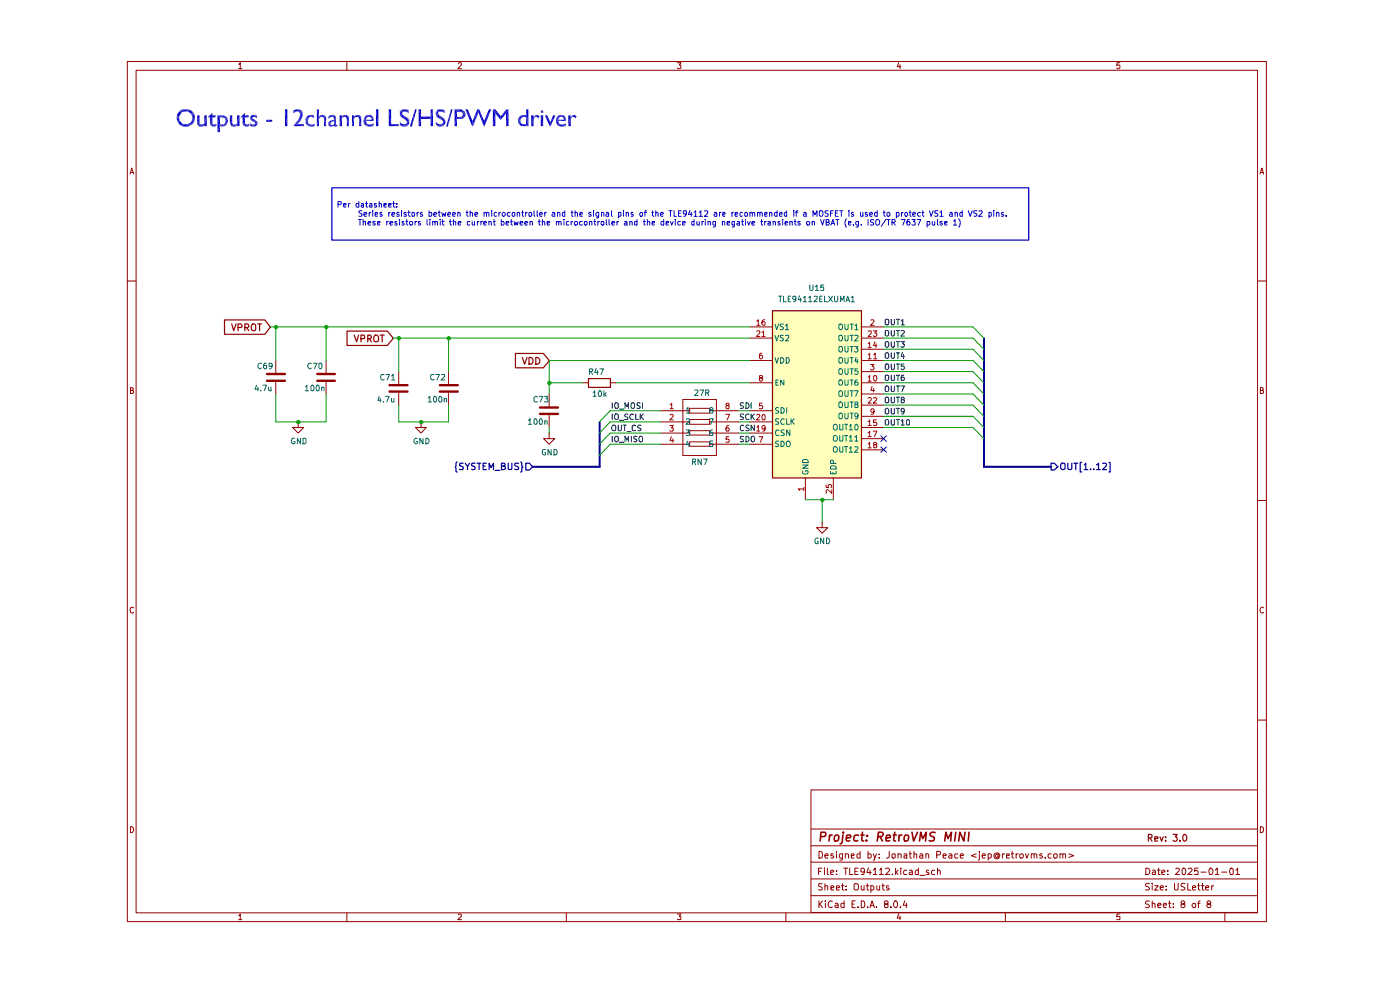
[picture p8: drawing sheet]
<svg xmlns="http://www.w3.org/2000/svg" width="297mm" height="210mm" viewBox="0 0 297 210" stroke-linecap="round" stroke-linejoin="round" font-family="sans-serif">
<g fill="none" stroke="#910000" stroke-width=".21">
<path d="M27 13h241.6v182.5h-241.6zM28.9 14.9h237.9v178.7h-237.9zM50.6 13.6h.2l.2-.3v1.3M50.6 14.6h.7M73.6 13v1.9M97.2 13.5l.2-.2h.3l.2 .2v.3l-.8 .8h.8M143.7 13.3h.7l-.3 .5 .3 .1v.5l-.1 .2h-.4l-.2-.2M190.7 13.3l-.4 .8h.8M190.9 13.7v.9M237.6 13.3h-.6l-.1 .6 .6-.1 .1 .6-.2 .2h-.3l-.2-.2M27.6 36.9l.3-1.3 .5 1.3M27.7 36.6h.6"/>
<path d="M267.3 36.9l.4-1.3 .4 1.3M267.4 36.6h.6M27 59.6h1.9M266.8 59.6h1.8M27.7 82.8l.5-.1v-.4l-.5-.1v1.3h.4l.3-.4-.4-.3M267.4 82.8l.6-.1v-.3l-.2-.2h-.4v1.3l.6-.1 .1-.3-.3-.3M266.8 106.2h1.8M28.4 128.9l-.3-.1a.65 .65 0 0 0-.5 .6 .65 .65 0 0 0 .5 .6l.3-.1M268.1 128.9l-.3-.1a.65 .65 0 0 0-.5 .6 .65 .65 0 0 0 .5 .6l.3-.1M266.8 152.7h1.8M27.7 175.3a.64 .64 0 0 1 .7 .7 .64 .64 0 0 1-.7 .6zM172 167.6h94.8v25.9h-94.8z"/>
<path d="M172 179.4h94.7M172 175.9h94.7M267.4 175.3a.64 .64 0 0 1 .7 .7 .64 .64 0 0 1-.7 .6zM50.6 194.2h.2l.2-.3v1.2M50.6 195.1h.7M73.6 193.6v1.9M97.2 194.1l.2-.2h.3l.2 .2v.3l-.8 .7h.8M120.1 193.6v1.9M143.7 193.9h.7l-.3 .5 .3 .1v.5h-.7M166.7 193.6v1.9M172 190h94.7M172 186.4h94.7"/>
<path d="M172 182.9h94.7M173.7 184.8h.5M173.7 180.6a.75 .75 0 0 1 .8 .6 .75 .75 0 0 1-.4 .8h-.4zM173.7 191.1v1.4M173.9 191.8l.6 .7M174.3 184.2h-.6v1.3M174.4 187.5h-.7v.2v.3l.7 .3v.3l-.2 .2-.5-.1M174.5 191.1l-.8 .8M174.9 184.2v.1M174.9 184.6v.9M175 188l.3-.1 .3 .1v.8M175 181.5l.7-.1-.2-.3-.5 .2v.6l.3 .1h.3"/>
<path d="M175 187.5v1.3M175.1 191.1v.2M175.1 191.6v.9M175.5 184.2v1.1l.3 .2M176.2 185.1l.7-.2-.2-.3-.4 .1-.1 .6 .1 .2h.5M176.3 188.4l.6-.2v-.2h-.6v.7h.6M176.5 191.3v-.1a.7 .7 0 0 0-.8 .5 .7 .7 0 0 0 .5 .8l.3-.1M176.8 181.2h-.5v.3l.5 .1 .1 .3-.3 .1h-.3M177.2 191.7l.3-.1 .3 .2v.7M177.5 185.4v.1M177.5 184.7v.1M177.5 188.4l.6-.2v-.2h-.6v.7h.6"/>
<path d="M177.5 180.6v.2M177.5 181.1v.9M177.8 191.9l-.6 .1-.1 .2 .2 .3 .5-.1M178.5 187.9h.6M178.7 187.5v1.2l.4 .1M178.7 181.1v1.1l-.1 .3h-.5M178.7 181.2l-.4-.1-.2 .3v.6h.6M179 184.2h.8M179.1 191.7l-.5-.1-.2 .2 .1 .6h.6M179.1 191.1v1.4M179.3 181.2l.4-.1 .3 .2v.7M179.3 181.1v.9"/>
<path d="M179.4 184.2v1.3M179.5 188.6v.2M179.5 188h.1M180.3 184.2v1.3h.6M180.6 181.5l.6-.1v-.2h-.6v.8h.6M180.8 191.8h.4M181.2 187.6a.55 .55 0 0 1 .9 .3l-.1 .7-.5 .2-.3-.2zM181.4 184.8h.5M181.4 191.1h-.6v1.4h.6M182 192.4v.1M182 184.2h-.6v1.3h.6M182.5 181.2l-.5-.1-.2 .3 .1 .6h.6"/>
<path d="M182.5 180.6v1.4M182.7 191.1a.75 .75 0 0 1 .8 .6 .75 .75 0 0 1-.4 .8h-.4zM182.7 187.9v.7l.2 .2 .4-.2M183.3 187.9v.9M183.4 184.7l-.3 .3-.5-.1v-.6l.5-.1a1.02 1.02 0 0 1 0 1.3h-.4M183.7 187.9h.6M184 187.5v1.2l.3 .1M184.1 192.4v.1M184.2 181.2l.4-.1 .2 .3v.4l-.2 .2h-.4M184.2 180.6v1.4M184.2 184.1l-.3 1h.9M184.6 192.5l.4-1.4 .5 1.4"/>
<path d="M184.6 184.6v.9M184.7 192.1h.6M184.7 188l.5-.1 .2 .2v.5l-.2 .2-.5-.1M184.7 187.9v1.4M185.3 184.6l.4-.4v1.3M185.3 185.5h.7M185.3 181.1l.3 .9M185.9 192.4v.1M185.9 181.1l-.4 1.3-.2 .1M186 187.9v.7l.2 .2 .4-.2M186.5 181.9v.1M186.5 181.2v.1"/>
<path d="M186.6 184.6l.3-.4v1.3M186.6 185.5h.8M186.6 187.9v.9M187.1 187.9h.5M187.3 187.5v1.1l.3 .2M187.9 191.8l-.3-.4 .1-.2h.6v.5l-.6 .1a.45 .45 0 0 0 .1 .6 .45 .45 0 0 0 .6 0v-.5l-.3-.1M187.9 184.3l.6-.1 .2 .2-.1 .3-.7 .8h.8M188.6 188h-.6v.3l.6 .1v.2l-.2 .2-.4-.1M188.6 180.6v1.3l-.6 .1M189 192.4v.1M189.3 185.4v.1M189.3 181.2h.6l-.1 .8h-.5z"/>
<path d="M189.9 191.1a.84 .84 0 0 1 .3 1.3l-.1 .1a.8 .8 0 0 1-.6-.6 .8 .8 0 0 1 .4-.8zM190 184.2v1.3M190.1 185l.4 .5M190.5 181.2l.4-.1 .3 .2v.7M190.5 184.6l-.5 .6M190.5 181.1v.9M190.7 193.8l-.4 .9h.8M190.9 194.3v.8M191 192.4v.1M191.1 184.2v.1M191.1 184.6v.9M191.8 181.2h.6v.8"/>
<path d="M191.9 191.1l-.3 .9h.8M192.3 191.6v.9M192.4 184.7l-.5-.1a.59 .59 0 0 0 0 .9h.5M192.4 181.4l-.6 .1v.5h.6M192.9 181.1h.5M193 184.7l.4-.1 .1 .2v.7h-.5v-.4l.5-.2M193 180.6v1.3l.4 .1M193.9 181.2l.3-.1 .3 .2v.7M193.9 180.6v1.4M194.8 184.2v1.3l-.6-.1a.6 .6 0 0 1 .2-.8l.4 .1M195.2 181.2l.3-.1 .3 .2v.7M195.2 185.7h1.1"/>
<path d="M195.8 181.4l-.6 .1-.1 .2 .1 .3h.6M196.4 181.2l.4-.1 .2 .2v.7M196.4 181.1v.9M197 184.7l-.3-.1-.2 .2 .2 .3 .4 .2-.1 .2h-.5M198.3 184.7l-.4-.1a.59 .59 0 0 0-.1 .9h.5M198.7 181.4l.7-.1 .2-.2-.1-.3-.3-.2h-.5v1.4M198.9 184.7l.2-.1 .3 .1 .1 .8M198.9 184.2v1.3M200.1 181.5l.6-.1v-.2l-.5-.1-.1 .2v.6l.1 .1h.5M201.3 181.2l.4-.1 .2 .2v.7M201.9 181.4l-.6 .1v.2l.1 .3h.5M203.2 181.2l-.4-.1-.3 .3 .1 .6h.6"/>
<path d="M203.7 181.5l.7-.1-.2-.3h-.3l-.2 .2v.6l.2 .1h.4M207.1 181.1l-1 .4 1 .4M207.8 181.1v1.2l-.3 .2M207.8 180.6v.2M208.4 181.5l.6-.1-.1-.3h-.4l-.1 .2v.6l.1 .1h.5M209.6 181.2l.5-.1 .2 .3v.4l-.2 .2h-.5M209.6 181.1v1.4M211.8 181.4l-.4-.2-.2 .3 .1 .4 .5-.1M211.8 181.2v.6l.1 .1 .2-.6-.3-.4h-.6a.72 .72 0 0 0-.2 1.1l.5 .2 .4-.2M212.7 181.1v.9M213.1 181.1l-.4 .3M213.3 193.6v1.9"/>
<path d="M213.5 181.5l.6-.1v-.2h-.6v.8h.6M214.5 181.1h.6M214.7 180.6v1.3l.4 .1M215.6 181.1v.9M216 181.1l-.4 .3M216.4 181.2l.4-.1 .3 .3v.4l-.3 .2h-.2l-.3-.2zM217.5 181.1l.3 .9 .4-.9M218.8 181.2l.3-.1 .3 .2v.7M218.8 181.1v.9M219.4 181.3l.1-.2 .5 .2v.7M221.1 181.2l-.4-.1-.1 .3v.1h.4l.2 .4-.2 .1h-.4M221.7 181.9v.1"/>
<path d="M223 181.2l-.4-.1-.3 .3v.4l.3 .2h.4M223.6 181.2h.6l.1 .6-.3 .2h-.2l-.3-.2zM224.9 181.2l.4-.1 .2 .2v.7M224.9 181.1v.9M225.5 181.3l.1-.2 .5 .2v.7M226.7 181.1l1.1 .4-1.1 .4M237.6 193.9h-.6l-.1 .6 .6-.1 .1 .6h-.7M243.1 184.2h.3a.76 .76 0 0 1 .5 .6 .76 .76 0 0 1-.3 .7h-.5zM243.8 187.5l-.5-.1-.3 .3 .1 .3 .5 .1 .2 .5-.2 .2-.6-.1M243.8 191.2l-.5-.1-.3 .3 .2 .4 .4 .1 .2 .4-.2 .2-.6-.1M244.4 187.4v.1M244.4 191.8l.2-.2 .4 .2v.7"/>
<path d="M244.4 187.9v.9M244.4 191.1v1.4M244.5 184.7l.4-.1 .2 .2v.7h-.6v-.4l.6-.2M244.9 187.9h.8l-.8 .9h.8M245.5 184.6h.6M245.6 192l.7-.1-.2-.3h-.3l-.2 .2v.6l.2 .1 .4-.1M245.8 184.2v1.3h.3M246.1 188.3l.7-.1-.2-.3-.5 .1v.6l.3 .2 .3-.1M246.5 185.1l.6-.2-.1-.3-.4 .1-.1 .6 .1 .2h.5M246.8 192l.7-.1-.2-.3-.5 .2v.6l.3 .1 .3-.1M247.4 188.6v.2M247.4 188h.1"/>
<path d="M247.7 185.4v.1M247.7 184.7v.1M247.9 191.6h.5M248.1 191.1v1.3l.3 .1M248.9 192.4v.1M248.9 191.7v.1M249.2 187.4v1.2l.2 .2h.3l.2-.2v-1.2M249.4 184.3l.2-.1h.3l.3 .4-.9 .9h.9M250.8 191.8l-.3-.4 .1-.1 .2-.2 .4 .1 .2 .2-.1 .2-.6 .2-.2 .2v.3l.3 .2a.45 .45 0 0 0 .5-.1 .45 .45 0 0 0 0-.5l-.3-.1M251 184.2a.78 .78 0 0 1 .6 .5 .78 .78 0 0 1-.2 .8h-.4l-.2-.2v-.9zM251.4 187.5l-.6-.1-.3 .3 .2 .3 .7 .4a.51 .51 0 0 1-.3 .4 .51 .51 0 0 1-.6-.1M252 187.4v1.4h.6"/>
<path d="M252.1 184.3l.5-.1 .3 .4-.9 .9h.9M252.9 191.9a.45 .45 0 0 1 .7-.2v.7a.45 .45 0 0 1-.7-.1zM253 188.3l.7-.1-.2-.3-.5 .1v.6l.2 .2 .4-.1M254.1 187.9h.5M254.1 191.6h.5M254.2 184.2h-.7l-.1 .6 .2-.1h.5l.1 .7h-.8M254.3 187.4v1.2l.3 .2M254.6 191.1l-.3 .2v1.2M254.8 185h1.1M254.8 187.9h.6M255.1 187.4v1.3l.3 .1M255.8 188.3l.7-.1-.2-.3-.5 .1v.6l.2 .2 .4-.1"/>
<path d="M256.4 191.8l-.4-.4 .2-.2 .4-.1 .3 .3-.1 .2-.2 .2h-.4l-.2 .2a.47 .47 0 0 0 .6 .5l.3-.2v-.3l-.3-.2M256.6 184.2h.2a.78 .78 0 0 1 .2 1.3h-.4l-.1-.2v-.6zM257 187.9v.9M257.5 187.9l-.5 .2M257.8 184.6l.4-.4v1.3M257.8 185.5h.8M259.2 185h1.1M259.8 193.6v1.9M261 184.2h.3l.3 .2v.9l-.1 .2h-.5l-.1-.5zM262.2 184.6l.4-.4v1.3M262.2 185.5h.8"/>
</g>
<path d="M243.6 177.8l.7-.1 .1-.5-.3-.2h-.5v1.4M244 177.8l.4 .6M245 177.9l.7-.1-.1-.3h-.6v.9h.6M246.1 177.5l.3 .9 .4-.9M247.3 178.3v.1M247.3 177.5v.2M248.9 177h.8l-.4 .5 .3 .1v.8h-.6l-.1-.1M250.3 178.3v.1M251.3 177a.75 .75 0 0 1 .5 .7 .75 .75 0 0 1-.5 .7 .92 .92 0 0 1 0-1.4z" fill="none" stroke="#910000" stroke-width=".25"/>
<g fill="none" stroke="#910000" stroke-width=".34">
<path d="M174.1 177.5l.9-.1 .2-.7-.3-.2h-.7l-.2 1.9M176 177.1l-.1 1.3M176.5 177.1l-.4 .1-.2 .3M177.1 177.3l.5-.2 .4 .4-.1 .6-.4 .3-.5-.1zM178.8 177.1l-.2 1.6-.4 .3M178.9 176.5v.2M179.6 177.8l.8-.2v-.4a.6 .6 0 0 0-.8 .2v.9h.7M182.1 177.2l-.5-.1-.4 .4v.7l.2 .2 .6-.1M182.6 177.1h.7M183 176.5l-.2 1.6 .4 .3M183.8 178.2v.2M184 177.2l.1 .1h-.3l.2-.1-.1 .2"/>
<path d="M186.3 177.5l.8-.1 .3-.3-.1-.4-.3-.2h-.6l-.3 1.9M186.7 177.5l.5 .9M188 177.8l.9-.2-.1-.4h-.7l-.1 .9 .1 .3 .6-.1M189.5 177.1h.7M189.8 176.5l-.2 1.6 .4 .3M190.8 177.1l-.1 1.3M191.3 177.1l-.4 .1-.1 .3M191.9 177.3l.5-.2 .4 .4-.1 .6-.3 .3-.5-.1zM193.5 176.5l.3 1.9 .9-1.9M195.1 178.4l.2-1.9 .5 1.4 .7-1.4-.2 1.9M198.4 176.6a.79 .79 0 0 0-1.1 .3l.1 .4a.67 .67 0 0 1 .7 .9l-.3 .2-.7-.1M200.4 178.4l.3-1.9 .4 1.4 .7-1.4-.1 1.9"/>
<path d="M202.8 176.5l-.3 1.9M204.7 176.5l-.2 1.9-.9-1.9-.2 1.9M205.6 176.5l-.2 1.9"/>
</g>
<path d="M163.8 65.9h18.9v35.4h-18.9z" fill="#ffb"/>
<g fill="none" stroke="#910000" stroke-width=".25">
<path d="M47.6 67.9h8.6l1.2 1.5-1.2 1.5h-8.6zM49.2 68.7l.4 1.4 .5-1.4M50.5 69.5l.8-.1a.45 .45 0 0 0-.2-.7h-.6v1.4M51.9 69.5l.8-.1a.45 .45 0 0 0-.2-.7h-.6v1.4M52.3 69.5l.5 .6M53.6 68.7l.6 .3v1l-.3 .1-.5-.1a1.01 1.01 0 0 1 .2-1.3zM54.7 68.7h.8M55.1 68.7v1.4M73.6 70.2h8.6l1.2 1.6-1.2 1.5h-8.6zM75.1 71.1l.6 1.4 .4-1.4M76.6 71.8h.7v-.6l-.2-.1h-.5v1.4M78 71.8h.7a.45 .45 0 0 0-.2-.7h-.5v1.4"/>
<path d="M78.4 71.8l.4 .7M79.6 71.1h.4a.88 .88 0 0 1 .1 1.3l-.5 .1-.2-.2a1.01 1.01 0 0 1 .2-1.2zM80.6 71.1h.9M81.1 71.1v1.4M109.3 75h6l1.2 1.5-1.2 1.5h-6zM110.8 75.8l.5 1.5 .5-1.5M112.2 75.8a.73 .73 0 0 1 .9 .7 .73 .73 0 0 1-.9 .8zM113.7 75.8a.73 .73 0 0 1 .8 .7 .73 .73 0 0 1-.8 .8z"/>
</g>
<path d="M56.6 79.3h3.9M67.3 79.3h3.7M56.6 80.8h3.9M67.3 80.8h3.7M82.6 83.1h3.8M82.6 81.7h3.8M93.3 83.1h3.8M93.3 81.7h3.8M114.6 87.8h3.8M114.6 86.4h3.8" fill="none" stroke="#910000" stroke-width=".51"/>
<g fill="none" stroke="#910000" stroke-width=".21">
<path d="M58.5 76.5v2.6M69.2 76.5v2.6M84.6 78.8v2.7M95.2 78.8v2.7M58.5 80.9v2.7M63.2 89.5v1.2h1.2l-1.2 1.2-1.1-1.2h1.1M63.2 89.5h.1M69.2 80.9v2.7M84.6 83.3v2.6M89.3 89.5v1.2h1.1l-1.1 1.2-1.2-1.2h1.2M89.3 89.5h.1M95.2 83.3v2.6"/>
<path d="M116.5 83.6v2.6M116.5 88.1v2.6M174.4 110.7v1.2h1.2l-1.2 1.2-1.2-1.2h1.2M174.4 110.7h.1"/>
</g>
<path d="M223 98.3h.6l.8 .7-.8 .7h-.6z" fill="#fff"/>
<g fill="none" stroke="#02008a" stroke-width=".25">
<path d="M223 98.3h.6l.8 .7-.8 .7h-.6zM225.1 98.4l.2-.1h.5l.1 .1v1l-.3 .2-.5-.2zM226.5 98.3v1.1l.4 .2 .4-.1 .1-.1v-1.1M227.8 98.3h.8M228.2 98.3v1.3M229.5 98.1h-.3v2h.3M230 98.6l.3-.3v1.3M230 99.6h.8M231.4 99.5v.1M232 99.5v.1M232.6 98.6l.4-.3v1.3M232.6 99.6h.8"/>
<path d="M234 98.3h.6l.1 .3-.8 1h.8M235.2 98.1h.3v2h-.3"/>
</g>
<g fill="none" stroke="#0f0f0f" stroke-width=".21">
<path d="M187.8 77.4l.2-.2h.4a.86 .86 0 0 1-.1 1.2l-.5-.2zM187.8 75l.2-.2h.4a.86 .86 0 0 1-.1 1.2l-.5-.1zM187.8 67.9l.2-.2h.4a.86 .86 0 0 1-.1 1.2l-.5-.1zM187.8 72.6l.2-.1h.4a.86 .86 0 0 1-.1 1.2l-.5-.2zM187.8 70.3l.2-.2h.4a.86 .86 0 0 1-.1 1.2l-.5-.2zM187.8 79.7l.6-.1a.87 .87 0 0 1 0 1.1h-.4l-.2-.2zM189.1 77.2v.9l.2 .3 .4-.3v-.9M189.1 74.8v1l.2 .2 .4-.2v-1M189.1 67.7v1l.2 .2 .4-.2v-1M189.1 72.5v.9l.2 .3 .4-.3v-.9M189.1 70.1v.9l.2 .3 .4-.3v-.9M189.1 79.6v1.1h.6v-1.1"/>
<path d="M190.2 77.2h.6M190.2 74.8h.6M190.2 67.7h.6M190.2 72.5h.6M190.2 70.1h.6M190.2 79.6h.6M190.5 67.7v1.2M190.5 70.1v1.2M190.5 72.5v1.2M190.5 74.8v1.2M190.5 77.2v1.2M190.5 79.6v1.1"/>
<path d="M191.1 72.5h.8l-.5 .4 .4 .1 .1 .4-.3 .3h-.3l-.2-.2M191.2 68.1l.3-.4v1.2M191.2 70.2l.5-.1 .2 .3-.8 .9h.8M191.2 68.9h.7M191.4 74.8l-.2 .8h.7M191.7 79.6h-.4l-.1 .2v.8l.5 .1 .2-.2v-.3l-.2-.2h-.4l-.1 .2M191.7 75.2v.8M191.8 77.2h-.6v.5h.6l.1 .4-.3 .3-.4-.2M129.9 90.3l.2-.1 .4 .1a.87 .87 0 0 1 0 1.1h-.5l-.2-.4zM129.9 85.4v1.2M129.9 87.8v1.2M129.9 92.5v1.2"/>
<path d="M130.6 85.4l.6 .2v.8l-.2 .2h-.4a.86 .86 0 0 1 0-1.2zM130.6 87.8l.6 .2v.8l-.2 .2h-.4a.86 .86 0 0 1 0-1.2zM130.6 92.5l.6 .2v.9l-.6 .1a.78 .78 0 0 1 0-1.2zM131.2 90.2v1.2h.5l.1-.2v-1M131.4 86.8h.9M131.4 89.2h.9M131.4 93.8h.9M132.2 90.2h.6M132.5 90.2v1.2M132.6 86.6v-1.2l.4 .9 .4-.9v1.2M132.6 93.7v-1.2l.4 .9 .4-.9v1.2M133 91.5h.9"/>
<path d="M133.2 87.9l-.4-.1-.3 .3 .1 .2 .6 .3v.3l-.7 .1M133.9 92.5v1.2M134.1 85.4l.5 .2v.8l-.1 .2h-.5a.86 .86 0 0 1 .1-1.2zM134.4 88l-.3-.2a.67 .67 0 0 0-.5 .5 .67 .67 0 0 0 .3 .7l.5-.1M134.8 90.3l-.3-.1-.4 .3v.6l.2 .3 .5-.1M134.9 87.8v1.2h.6M135.1 92.6h-.6v.4l.6 .4-.2 .3-.4-.1M135.8 85.5l-.5-.1-.2 .2v.3l.7 .4-.2 .3h-.5M135.8 92.5l.5 .2v.9l-.5 .1a.78 .78 0 0 1 0-1.2zM135.8 87.8v1.2M136 90.3l-.5-.1-.2 .1v.4l.7 .3-.2 .4h-.5M136 88.3l.5 .7"/>
<path d="M136.3 85.4v1.2M136.5 87.8l-.7 .7M157.7 85.5l-.5-.1-.1 .2v.3l.6 .4-.1 .3h-.5M157.7 92.6h-.6v.4l.6 .4-.2 .3-.4-.1M157.7 90.3l-.3-.1-.3 .3v.6l.1 .3 .5-.1M157.7 87.9l-.5-.1-.1 .2v.3l.6 .3-.1 .4h-.5M158.2 85.4a.66 .66 0 0 1 .7 .5 .66 .66 0 0 1-.2 .7h-.5zM158.2 92.5a.6 .6 0 0 1 .7 .6 .6 .6 0 0 1-.7 .6zM158.9 90.3l-.5-.1-.2 .1v.4l.7 .3-.1 .4h-.6M158.9 88l-.2-.2a.67 .67 0 0 0-.5 .5 .67 .67 0 0 0 .2 .7l.5-.1M159.3 92.7l.6-.2a.65 .65 0 0 1 .2 .7 .65 .65 0 0 1-.5 .5l-.3-.1zM159.3 85.4v1.2"/>
<path d="M159.3 87.8v1.2M159.5 88.3l.5 .7M160 90.2v1.2l-.7-1.2v1.2M160 87.8l-.7 .7M187.8 86.8l.5-.2a.86 .86 0 0 1 .1 1.2h-.4l-.2-.2zM187.8 84.4l.5-.2a.86 .86 0 0 1 .1 1.2h-.4l-.2-.1zM187.8 89.2l.5-.2a.86 .86 0 0 1 .1 1.2h-.4l-.2-.2zM187.8 82l.5-.1a.86 .86 0 0 1 .1 1.2h-.4l-.2-.2zM189.1 86.6v1.2h.6v-.2v-1M189.1 84.2v1.2h.6v-.1v-1.1M189.1 89v1.2h.6v-.2v-1M189.1 81.9v1.2h.6v-.2v-1"/>
<path d="M190.2 86.6h.6M190.2 84.2h.6M190.2 89h.6M190.2 81.9h.6M190.5 81.9v1.2M190.5 84.2v1.2M190.5 86.6v1.2M190.5 89v1.2M191.1 81.9h.8l-.6 1.2M191.2 89.3l.3-.3v1.2M191.2 90.2h.7M191.3 84.8l-.1-.1 .1-.5h.3l.3 .3-.2 .3h-.4l-.1 .1 .1 .5h.4l.2-.1v-.3l-.3-.2"/>
<path d="M191.9 87.1l-.3 .3-.4-.1v-.5l.4-.2a.81 .81 0 0 1 0 1.2h-.3M192.5 89a.75 .75 0 0 1 .3 1.2h-.4l-.1-.5 .1-.5z"/>
</g>
<g fill="none" stroke="#910000" stroke-width=".21">
<path d="M159.1 76.5h4.7M159.1 69.3h4.7M159.1 71.7h4.7M182.7 76.5h4.8M182.7 74.1h4.8M182.7 69.3h4.8M182.7 71.7h4.8M182.7 78.8h4.8M123.6 81.2h1.2M129.5 81.2h1.1M140.1 94.2h6.2M140.1 91.9h6.2"/>
<path d="M140.1 89.5h6.2M140.1 87.1h6.2M144.9 84.8h7.1v11.8h-7.1zM146.3 93.7h4.2v1h-4.2zM146.3 91.4h4.2v.9h-4.2zM146.3 89h4.2v1h-4.2zM146.3 86.6h4.2v1h-4.2zM150.5 94.2h6.2M150.5 91.9h6.2M150.5 89.5h6.2M150.5 87.1h6.2M159.1 94.2h4.7"/>
<path d="M159.1 91.9h4.7M159.1 89.5h4.7M159.1 87.1h4.7M159.1 81.2h4.7M182.7 81.2h4.8M182.7 90.7h4.8M182.7 93.1h4.8M182.7 95.4h4.8M182.7 85.9h4.8M182.7 83.6h4.8M182.7 88.3h4.8M170.9 101.3v4.7"/>
<path d="M176.8 101.3v4.7"/>
</g>
<g fill="none" stroke="#006665" stroke-width=".21">
<path d="M164.4 68.8l.4 1.1 .4-1.1M164.4 71.1l.4 1.2 .4-1.2M164.4 75.9l.4 1.1 .4-1.1M165.6 75.9h.4a.66 .66 0 0 1 .3 .7 .66 .66 0 0 1-.7 .4zM166.2 68.8h-.6l-.1 .1 .1 .4 .5 .1v.5h-.6M166.2 71.1h-.6l-.1 .2 .1 .3 .5 .2v.4h-.6M166.6 69.1l.4-.3v1.1M166.6 71.2h.7v.4l-.7 .7h.7M166.6 69.9h.7M166.8 75.9h.4a.66 .66 0 0 1 .3 .7 .66 .66 0 0 1-.7 .4zM178 76l.1-.1h.5a.86 .86 0 0 1-.1 1.1l-.5-.1zM178 73.7l.1-.2h.5a.86 .86 0 0 1-.1 1.2l-.5-.2z"/>
<path d="M178 68.9l.1-.1h.5a.86 .86 0 0 1-.1 1.1l-.5-.1zM178 78.4l.1-.2h.5a.86 .86 0 0 1-.1 1.2l-.5-.2zM178.1 71.1h.5a.86 .86 0 0 1-.1 1.2l-.5-.2v-.8zM179.2 75.9v.9l.3 .2 .4-.2v-.9M179.2 73.5v.9l.3 .3 .4-.3v-.9M179.2 68.8v.9l.3 .2 .4-.2v-.9M179.2 71.1v1l.3 .2 .4-.2v-1M179.2 78.2v1l.3 .2 .4-.2v-1M180.3 75.9h.7M180.3 73.5h.7M180.3 68.8h.7M180.3 71.1h.7"/>
<path d="M180.3 78.2h.7M180.7 68.8v1.1M180.7 71.1v1.2M180.7 73.5v1.2M180.7 75.9v1.1M180.7 78.2v1.2M181.3 73.5h.7l-.4 .4 .4 .1v.4l-.2 .3h-.4l-.1-.2M181.4 69.1l.3-.3v1.1M181.4 71.2l.5-.1 .1 .4-.7 .8h.7M181.4 69.9h.6M181.6 75.8l-.2 .8h.6M181.9 76.2v.8"/>
<path d="M182 78.2h-.6v.5h.6v.5l-.2 .2-.4-.2M145.5 91.2h.8l-.4 .5 .4 .2v.3l-.2 .2-.6-.1M145.6 86.8l.4-.4v1.2M145.6 89l.5-.2 .2 .4-.8 .8h.8M145.6 87.6h.7M145.9 93.6l-.3 .7h.7M146.1 94v.7M150.5 88.8h.8l-.5 1.2M150.8 87l-.3-.3 .3-.3h.2l.2 .5-.4 .1-.3 .2v.3l.2 .1h.4l.1-.5-.2-.1M151.1 91.2l-.4 .2-.2 .8 .2 .2 .5-.1-.1-.6h-.4l-.2 .2M151.2 93.6h-.6l-.1 .6 .6-.1 .1 .6h-.7M164.6 81.1h.3"/>
<path d="M165.1 80.6h-.5v1.1h.5M165.2 88.9h-.6v.4l.5 .2 .1 .3-.1 .2h-.6M165.2 86.5h-.6v.5l.5 .1 .1 .4-.1 .1h-.6M165.2 93.6h-.6v.5l.5 .1 .1 .3-.3 .2h-.4M165.3 91.4l-.3-.2a.67 .67 0 0 0-.5 .5 .67 .67 0 0 0 .3 .7l.5-.1M165.7 86.4a.66 .66 0 0 1 .7 .5 .66 .66 0 0 1-.3 .7h-.4zM165.7 93.6l.6 .1 .1 .4-.1 .5-.4 .1h-.2zM166.3 80.6v1.1l-.7-1.1v1.1M166.4 91.3h-.6v.4l.5 .2 .1 .3-.1 .2h-.6M166.4 89l-.3-.2a.67 .67 0 0 0-.5 .5 .67 .67 0 0 0 .3 .7l.5-.1M166.9 88.8v1.2h.6M166.9 93.7l.2-.1a.6 .6 0 0 1 .6 .6 .6 .6 0 0 1-.6 .5l-.3-.4z"/>
<path d="M166.9 86.4v1.2M167.6 91.2v1.2l-.7-1.2v1.2M167.8 88.8v1.2M168 89.3l.5 .7M168.5 88.8l-.7 .7M170.3 99.9v.4a.67 .67 0 0 0 .6 .3 .67 .67 0 0 0 .6-.5l-.2-.3h-.4v.3M170.3 98.6h1.2l-1.2 .7h1.2M170.3 97.6l.2-.1h.6l.4 .3v.3h-1.2zM176.2 100v.5h1.2v-.5M176.2 99l.2-.2h.6l.4 .3v.4h-1.2zM176.8 98.3l-.1-.7h-.4l-.1 .7h1.2M176.9 90.2l.2-.2 .4 .1a.87 .87 0 0 1 0 1.1h-.5l-.2-.4z"/>
<path d="M176.9 92.5l.2-.1 .4 .1a.87 .87 0 0 1 0 1.1h-.5l-.2-.4zM176.9 94.9l.2-.2a.6 .6 0 0 1 .6 .6 .6 .6 0 0 1-.6 .6l-.3-.4zM178 80.8l.1-.2h.5l.1 .3-.1 .8h-.5l-.1-.2zM178 85.4l.5-.1a.86 .86 0 0 1 .1 1.1h-.5l-.1-.1zM178 83.1l.5-.2a.86 .86 0 0 1 .1 1.2h-.5l-.1-.2zM178 87.8l.5-.2a.86 .86 0 0 1 .1 1.2h-.5l-.1-.2zM178.1 90l.1 1.2h.4l.2-.2v-1M178.1 92.4l.1 1.2h.4l.2-.2v-1M178.1 94.7v1.1l.2 .1 .4-.1 .1-.1v-1M179.2 90h.6M179.2 92.4h.6M179.2 94.7h.6"/>
<path d="M179.2 80.6l.1 1.1h.5l.1-1.1M179.2 85.3l.1 1.1h.5l.1-.1v-1M179.2 82.9l.1 1.2h.5l.1-.2v-1M179.2 87.6l.1 1.2h.5l.1-.2v-1M179.5 90v1.2M179.5 92.4v1.2M179.5 94.7v1.2M180.2 90.3h.1l.2-.3v1.2M180.2 92.7h.1l.2-.3v1.2M180.2 95.1l.3-.4v1.2M180.2 91.2h.6M180.2 93.6h.6"/>
<path d="M180.2 95.9h.6M180.3 87.6h.7M180.3 80.6h.7M180.3 85.3h.7M180.3 82.9h.7M180.7 80.6v1.1M180.7 82.9v1.2M180.7 85.3v1.1M180.7 87.6v1.2M181.3 82.9h.7l-.5 1.2M181.4 90.3l.2-.3a.71 .71 0 0 1 .3 1.2h-.4l-.1-.2zM181.4 92.7l.3-.3v1.2"/>
<path d="M181.4 94.8l.4-.1 .2 .4-.7 .8h.7M181.4 93.6h.6M181.5 85.8l-.1-.1v-.3l.4-.1 .2 .3-.6 .3v.5h.5l.1-.1v-.3l-.2-.2M181.9 80.6h-.4l-.1 .3v.7l.5 .1 .1-.2v-.4l-.5-.1-.1 .2M182 88.1l-.2 .3-.4-.1v-.5l.4-.2a.81 .81 0 0 1 0 1.2h-.4M176.7 100.2v.3"/>
</g>
<g fill="none" stroke="#b90000" stroke-width=".21">
<path d="M160.5 68.2l.4-.4v1.2M160.5 70.3l.6-.1 .1 .3-.8 .9h.8M160.5 69h.7M161.6 70.5l.4-.3v1.2M161.6 74.9h-.3l-.2 .3v.7l.4 .2 .3-.2v-.3l-.3-.2h-.4v.2M161.6 71.4h.7M162.2 67.8l-.4 .1a.82 .82 0 0 0 .1 1.1l.4-.2v-.4l-.4-.2-.3 .3M184.2 75.3l.3-.4v1.2M184.2 72.9l.3-.3v1.1M184.2 70.3h.6v.4l-.6 .7h.6M184.2 76.1h.6M184.2 73.7h.6"/>
<path d="M184.7 77.3h.7l-.4 .4 .4 .3-.1 .4-.5 .1-.1-.2M184.7 67.9l.5-.1 .2 .4-.7 .8h.7M185.3 70.2h.7l-.4 .4 .3 .1 .1 .4-.2 .3h-.4l-.1-.2M185.3 79.8l.2-.1a.6 .6 0 0 1 .6 .4 .6 .6 0 0 1-.3 .7l-.2 .1-.3-.3zM185.3 75.3l.4-.4v1.2M185.3 76.1h.7M185.6 72.5l-.3 .8h.7M185.8 72.9v.8M142.1 90.3h.7l-.4 .5h.3v.6h-.6M142.2 85.9l.3-.4v1.2M142.2 88.1l.4-.2 .2 .3-.7 .9h.7M142.2 86.7h.6"/>
<path d="M142.4 92.6l-.2 .9h.7M142.7 93.1v.7M153.9 87.9h.9l-.5 1.2M154.3 86h-.2a.31 .31 0 0 1 .1-.4 .31 .31 0 0 1 .4 .1v.3l-.5 .1v.6h.5l.1-.2v-.2l-.3-.3M154.6 92.6h-.5l-.1 .6 .6-.1v.7l-.6-.1M154.6 90.3h-.3a.93 .93 0 0 0-.2 1.1h.5l.1-.5-.1-.1h-.5l-.1 .1M160.5 90.6l.4-.3v1.1M160.5 88.1l.5-.2 .2 .3-.8 .9h.8M160.5 91.4h.7M161 92.6h.8l-.5 1.2M161.3 80.2l-.2-.4 .5-.1 .2 .2-.3 .3-.4 .1v.4l.2 .2h.2l.3-.3v-.2l-.3-.2M161.7 85.5h-.6v.6l.5-.1 .2 .2v.3l-.2 .2-.5-.1"/>
<path d="M161.8 88l.3-.1 .2 .2v.8l-.2 .2h-.3l-.2-.5zM162.3 90.8v.1l-.4 .1-.2-.1-.1-.4 .3-.2 .4 .1v.8l-.2 .2h-.3M184.2 80l.3-.3v1.2M184.2 89.4h.1l.2-.3v1.2M184.2 91.8h.1l.2-.4v1.2M184.2 94.2h.1l.2-.4v1.2M184.2 84.5l.1-.2h.4l.1 .2v.3l-.6 .7h.6M184.2 80.9h.6M184.2 90.3h.6M184.2 92.6h.6M184.2 95h.6M185 82l-.3 .8h.8"/>
<path d="M185.3 91.4h.7l-.5 1.2M185.3 84.5l.5-.2 .2 .4-.7 .8h.7M185.3 82.4v.7M185.4 87.2a.35 .35 0 0 1-.3 .3 .35 .35 0 0 1-.4-.3l.1-.4h.5v.8l-.1 .3h-.4M185.5 94.3l-.2-.1v-.2l.5-.2 .2 .4-.7 .3v.4l.2 .1h.3l.2-.3-.2-.4M185.9 89.1h-.6v.6l.5-.1 .2 .1v.4l-.2 .2-.5-.1M170.5 103.7h-1.2l.4 .4M170.5 103.4v.7M175.3 102.9v.5l.5 .1v-.6h.6v.4l-.1 .2M176.4 103.9v.7l-.8-.7-.3 .2v.5"/>
</g>
<path d="M163.9 65.9h18.9v35.5h-18.9zM124.8 80.3h4.7v1.9h-4.7z" fill="none" stroke="#910000" stroke-width=".25"/>
<path d="M111.6 98.3h.7l.7 .7-.7 .7h-.7z" fill="#fff"/>
<g fill="none" stroke="#02008a" stroke-width=".25">
<path d="M97 98l-.3 .3v.6l-.1 .2 .1 .2v.7l.3 .1M98.3 98.3h-.7l-.1 .2 .1 .4 .7 .2v.4h-.8M98.7 98.3l.5 .6 .4-.6M99.2 98.9v.7M100.8 98.3h-.7l-.1 .2 .1 .4 .6 .1v.5h-.7M101.2 98.3h.8M101.6 98.3v1.3M102.5 98.9h.4M103.2 98.3h-.7v1.3h.7M103.8 99.6v-1.3l.4 .9 .5-.9v1.3M105 99.8h1M106.4 98.9h.6l.1-.3v-.3h-.7v1.3l.7-.1 .1-.3-.3-.3"/>
<path d="M107.8 98.3v1.2l.3 .1h.2l.3-.2v-1.1M110 98.3h-.7l-.1 .2 .1 .4 .7 .3-.1 .3h-.7M110.4 98l.3 .3v.6l.3 .2-.3 .2v.7l-.3 .1M111.6 98.3h.7l.7 .7-.7 .7h-.7z"/>
</g>
<path d="M116.5 91.9v1.2h1.2l-1.2 1.1-1.2-1.1h1.2M116.5 91.9h.1" fill="none" stroke="#910000" stroke-width=".21"/>
<path d="M208.7 71.8v27.2h14.3M127.2 89.5v9.5h-14.2" fill="none" stroke="#02008a" stroke-width=".42"/>
<g fill="none" stroke="#090" stroke-width=".21">
<path d="M57.3 69.3h101.8M58.5 69.3v7.2M69.2 69.3v7.2M83.4 71.7h75.7M84.6 71.7v7.1M95.2 71.7v7.1M159.1 76.5h-42.6v7.1M187.5 69.3h18.9l2.3 2.4M187.5 71.7h18.9l2.3 2.4M187.5 78.8h18.9l2.3 2.4M187.5 74.1h18.9l2.3 2.4M187.5 76.5h18.9l2.3 2.3"/>
<path d="M58.5 83.6v5.9h10.7v-5.9M84.6 85.9v3.6h10.6v-3.6M116.5 90.7v1.2M116.5 81.2h7.1M130.6 81.2h28.5M140.1 89.5h-10.6l-2.3 2.4M140.1 87.1h-10.6l-2.3 2.4M140.1 94.2h-10.6l-2.3 2.4M140.1 91.9h-10.6l-2.3 2.3M156.7 89.5h2.4M156.7 87.1h2.4M156.7 94.2h2.4"/>
<path d="M156.7 91.9h2.4M187.5 88.3h18.9l2.3 2.4M187.5 90.7h18.9l2.3 2.4M187.5 81.2h18.9l2.3 2.4M187.5 83.6h18.9l2.3 2.3M187.5 85.9h18.9l2.3 2.4M170.9 106h5.9M174.4 106v4.7"/>
</g>
<g fill="#0500ca">
<path d="M40 23.2l.3 .2z"/>
<path d="M40.3 23.4l.3 .1z"/>
<path d="M40.6 23.5l.3 .3z"/>
<path d="M40.9 23.8l.3 .3z"/>
<path d="M41.2 24.1l.1 .5z"/>
<path d="M41.3 25.2l-.1 .4z"/>
<path d="M41.2 25.6l-.1 .4z"/>
<path d="M40.9 26.2l.2-.2-.3 .3z"/>
<path d="M40.5 26.5l.3-.2z"/>
<path d="M40.1 26.7l.4-.2z"/>
<path d="M39.8 26.8l.3-.1z"/>
<path d="M38.6 26.7l.3 .1z"/>
<path d="M38.2 26.5l.4 .2z"/>
<path d="M38 26.3l.2 .2z"/>
<path d="M37.8 26l.2 .3z"/>
<path d="M37.6 25.6l.2 .4z"/>
<path d="M37.5 25.2l.1 .4z"/>
<path d="M37.5 25h.5v.2z"/>
<path d="M37.5 25l.5-.1z"/>
<path d="M37.6 24.2l-.1 .4z"/>
<path d="M37.8 23.9l-.2 .3z"/>
<path d="M37.8 23.9l.2-.2z"/>
<path d="M38.3 23.5l-.3 .2z"/>
<path d="M38.3 23.5l.3-.2z"/>
<path d="M38.6 23.3l.4-.1z"/>
<path d="M39.6 23.2l.7 .2z"/>
<path d="M40.3 23.4l.6 .4z"/>
<path d="M40.9 23.8l.4 .8z"/>
<path d="M41.3 25.2l-.2 .8z"/>
<path d="M40.5 26.5l.6-.5z"/>
<path d="M39.8 26.8l.7-.3z"/>
<path d="M38.2 26.5l.7 .3z"/>
<path d="M37.8 26l.4 .5z"/>
<path d="M37.5 25.2l.3 .8z"/>
<path d="M37.5 25l.5 .2h-.5z"/>
<path d="M37.5 25l.5-.3v.2z"/>
<path d="M37.6 24.2l-.1 .8z"/>
<path d="M37.8 23.9l.2-.2-.4 .5z"/>
<path d="M38.3 23.5l.3-.2-.6 .4z"/>
<path d="M38.6 23.3l1-.1z"/>
<path d="M39.6 23.2l.7 .2 .6 .4z"/>
<path d="M40.9 23.8l.4 .8v.6z"/>
<path d="M41.3 25.2l-.2 .8-.6 .5z"/>
<path d="M38.9 26.8l1.6-.3-.7 .3z"/>
<path d="M37.8 26l1.1 .8-.7-.3z"/>
<path d="M37.5 25.2h.5l-.2 .8z"/>
<path d="M37.5 25l.6-.4z"/>
<path d="M38 23.7l-.5 1.3 .1-.8z"/>
<path d="M38 23.7l.6-.4 1-.1z"/>
<path d="M38 25.2l.1 .2-.3 .6z"/>
<path d="M37.5 25l.7-.7-.1 .3z"/>
<path d="M38.1 25.4l-.3 .6z"/>
<path d="M38.3 24.1l-.8 .9z"/>
<path d="M38.1 25.6l.2 .1-.5 .3z"/>
<path d="M38.3 24.1l.1-.1-.9 1z"/>
<path d="M37.8 26l.5-.3 .6 1.1z"/>
<path d="M38 23.7l.4 .3-.9 1z"/>
<path d="M38.3 25.7l.6 1.1z"/>
<path d="M38 23.7l.4 .3z"/>
<path d="M38.4 25.9l.5 .9z"/>
<path d="M38 23.7l.6 .1-.2 .2z"/>
<path d="M38.4 26l.5 .8z"/>
<path d="M38 23.7h.9z"/>
<path d="M38.5 26.1l.4 .7z"/>
<path d="M38.7 26.2l.2 .1v.5z"/>
<path d="M38 23.7l1.2-.1z"/>
<path d="M38.9 26.3h.2l-.2 .5z"/>
<path d="M38 23.7l1.5-.1z"/>
<path d="M39.1 26.3l1.4 .2-1.6 .3z"/>
<path d="M38 23.7l1.6-.5-.1 .4z"/>
<path d="M39.1 26.3l1.4 .2z"/>
<path d="M39.6 23.2l-.1 .4z"/>
<path d="M39.3 26.3l1.2 .2z"/>
<path d="M39.6 23.2l.1 .4h-.2z"/>
<path d="M39.4 26.3l1.1 .2z"/>
<path d="M39.6 23.2l.3 .5-.2-.1z"/>
<path d="M39.5 26.3l1 .2z"/>
<path d="M39.6 23.2l.4 .6z"/>
<path d="M39.8 26.3l.2-.1 .5 .3z"/>
<path d="M39.6 23.2l.6 .7z"/>
<path d="M40 26.2h.1l.4 .3z"/>
<path d="M39.6 23.2l.8 .8z"/>
<path d="M40.1 26.2l.2-.1 .2 .4z"/>
<path d="M39.6 23.2l.9 .8z"/>
<path d="M40.3 26.1l1-.9-.8 1.3z"/>
<path d="M39.6 23.2l1.3 .6-.4 .2z"/>
<path d="M40.3 26.1l1-.9z"/>
<path d="M40.5 24l.4-.2-.3 .4z"/>
<path d="M40.4 26l.9-.8z"/>
<path d="M40.9 23.8l-.3 .6v-.2z"/>
<path d="M40.6 25.7l.7-.5-.7 .6z"/>
<path d="M40.9 23.8l-.2 .8-.1-.2z"/>
<path d="M40.7 25.5l.6-.3-.7 .5z"/>
<path d="M40.9 23.8l-.1 1z"/>
<path d="M40.8 25.2h.5l-.6 .3z"/>
<path d="M40.9 23.8l-.1 1.2z"/>
<path d="M40.8 25.1l.5 .1h-.5z"/>
<path d="M40.9 23.8l-.1 1.3z"/>
<path d="M40.9 23.8l.4 1.4-.5-.1z"/>
<path d="M41.8 24.5h.5v1.2z"/>
<path d="M43.4 24.5h.5l-.5 1.6z"/>
<path d="M43.9 24.5v2.3h-.5z"/>
<path d="M43.4 26.5l-.3 .3z"/>
<path d="M42.8 26.8h.3z"/>
<path d="M42.3 26.8h.4z"/>
<path d="M42.1 26.6l.2 .2z"/>
<path d="M41.9 26.4l.2 .2z"/>
<path d="M41.8 26.1l.1 .3z"/>
<path d="M41.8 24.5l.5 1.2-.5 .1z"/>
<path d="M43.9 24.5l-.5 2.3z"/>
<path d="M42.8 26.8l.6-.3z"/>
<path d="M42.3 26.8h.5z"/>
<path d="M41.9 26.4l.4 .4z"/>
<path d="M41.8 25.8l.1 .6z"/>
<path d="M41.8 25.8l.5-.1v.3z"/>
<path d="M43.9 24.5l-.5 2z"/>
<path d="M42.3 26.8l1.1-.3-.6 .3z"/>
<path d="M41.8 25.8l.5 1-.4-.4z"/>
<path d="M41.8 25.8l.5 .2v.2z"/>
<path d="M41.8 25.8l.5 .4v.6z"/>
<path d="M43.4 26.2v.3l-.2-.2z"/>
<path d="M42.3 26.2v.6z"/>
<path d="M43 26.4l.2-.1 .2 .2z"/>
<path d="M42.4 26.2l.2 .2-.3 .4z"/>
<path d="M42.8 26.4l.6 .1z"/>
<path d="M42.6 26.4h.2l-.5 .4z"/>
<path d="M42.3 26.8l.5-.4 .6 .1z"/>
<path d="M44.1 24.8l.9-.8v.5z"/>
<path d="M45 24.5h.7v.4z"/>
<path d="M45.7 26.3l.2-.1v.5z"/>
<path d="M45.6 26.8l.3-.1z"/>
<path d="M45 26.8h.3z"/>
<path d="M44.6 26.5l.4 .3z"/>
<path d="M44.5 26l.1 .3z"/>
<path d="M44.1 24.8l.4 .1z"/>
<path d="M44.1 24.8l.9-.3 .7 .4z"/>
<path d="M45.6 26.4l.1-.1 .2 .4z"/>
<path d="M45.3 26.8l.6-.1z"/>
<path d="M44.6 26.5l.7 .3z"/>
<path d="M44.5 26l.1 .5z"/>
<path d="M44.1 24.8l1.6 .1z"/>
<path d="M45.4 26.4l.5 .3z"/>
<path d="M44.6 26.5l1.3 .2-.6 .1z"/>
<path d="M44.5 24.9l.1 1.6z"/>
<path d="M44.1 24.8l.9 .1z"/>
<path d="M45.3 26.4l.6 .3z"/>
<path d="M44.5 24.9h.5l-.4 1.6z"/>
<path d="M45.1 26.3l.8 .4z"/>
<path d="M45 24.9v1.1l-.4 .5z"/>
<path d="M44.6 26.5l.5-.2 .8 .4z"/>
<path d="M45 26v.2l-.4 .3z"/>
<path d="M44.6 26.5l.4-.3 .1 .1z"/>
<path d="M47.2 24.5l.4 .1z"/>
<path d="M47.6 24.6l.3 .1z"/>
<path d="M47.9 24.7l.2 .2z"/>
<path d="M48.1 24.9l.2 .3z"/>
<path d="M48.3 25.2v.5z"/>
<path d="M48.3 25.7v.3z"/>
<path d="M48.3 26l-.2 .4z"/>
<path d="M47.8 26.6l.3-.2z"/>
<path d="M47.5 26.8l.3-.2z"/>
<path d="M47.2 26.8h.3z"/>
<path d="M46.7 26.8h.5z"/>
<path d="M46.7 26.8v1.2h-.6z"/>
<path d="M46.1 26.3h.6l-.6 1.7z"/>
<path d="M46.7 24.9v1.4h-.6z"/>
<path d="M46.1 24.5l1.5 .1z"/>
<path d="M47.6 24.6l.5 .3z"/>
<path d="M48.1 24.9l.2 .8z"/>
<path d="M48.3 25.7l-.2 .7z"/>
<path d="M47.5 26.8l.6-.4z"/>
<path d="M46.7 26.8h.8z"/>
<path d="M46.7 26.3v.5l-.6 1.2z"/>
<path d="M46.1 24.5l.6 .4-.6 1.4z"/>
<path d="M46.1 24.5l1.5 .1 .5 .3z"/>
<path d="M48.1 24.9l.2 .8-.2 .7z"/>
<path d="M46.7 26.8l1.4-.4-.6 .4z"/>
<path d="M46.7 26.3v.5z"/>
<path d="M46.1 24.5l.9 .4h-.3z"/>
<path d="M46.7 26.3l.1 .1-.1 .4z"/>
<path d="M46.1 24.5l1 .4z"/>
<path d="M46.8 26.4h.2l-.3 .4z"/>
<path d="M46.1 24.5l1.2 .4z"/>
<path d="M47 26.4l-.3 .4z"/>
<path d="M46.1 24.5l1.4 .5z"/>
<path d="M47.1 26.4h1l-1.4 .4z"/>
<path d="M46.1 24.5l2 .4-.6 .1z"/>
<path d="M47.5 25l.6-.1-.4 .2z"/>
<path d="M47.3 26.4h.8z"/>
<path d="M47.7 25.1l.4-.2-.3 .3z"/>
<path d="M47.5 26.3l.6 .1z"/>
<path d="M48.1 24.9l-.3 .3z"/>
<path d="M47.7 26.2l.4 .2-.5-.2z"/>
<path d="M48.1 24.9l-.3 .5v-.2z"/>
<path d="M47.7 26.2l.1-.1 .3 .3z"/>
<path d="M48.1 24.9l-.3 .7z"/>
<path d="M47.8 25.8l.3 .6-.3-.3z"/>
<path d="M48.1 24.9l-.3 .8z"/>
<path d="M48.1 24.9v1.5l-.3-.6z"/>
<path d="M48.1 24.9l-.3 .9z"/>
<path d="M48.8 24.5h.5v1.2z"/>
<path d="M50.3 24.5h.5l-.5 1.6z"/>
<path d="M50.8 24.5v2.3h-.5z"/>
<path d="M50.3 26.5l-.3 .3z"/>
<path d="M49.8 26.8h.2z"/>
<path d="M49.2 26.8h.4z"/>
<path d="M49 26.6l.2 .2z"/>
<path d="M48.9 26.4l.1 .2z"/>
<path d="M48.9 26.1v.3z"/>
<path d="M48.8 25.8l.1 .3z"/>
<path d="M48.8 24.5l.5 1.2-.5 .1z"/>
<path d="M50.8 24.5l-.5 2.3z"/>
<path d="M49.8 26.8l.5-.3z"/>
<path d="M49.2 26.8h.6z"/>
<path d="M48.9 26.4l.3 .4z"/>
<path d="M48.8 25.8l.1 .6z"/>
<path d="M48.8 25.8l.5-.1v.3z"/>
<path d="M50.8 24.5l-.5 2z"/>
<path d="M49.2 26.8l1.1-.3-.5 .3z"/>
<path d="M48.8 25.8l.4 1z"/>
<path d="M48.8 25.8l.5 .2v.2z"/>
<path d="M48.8 25.8l.5 .4-.1 .6z"/>
<path d="M50.3 26.2v.3l-.2-.2z"/>
<path d="M49.3 26.2l-.1 .6z"/>
<path d="M50 26.4l.1-.1 .2 .2z"/>
<path d="M49.4 26.2l.1 .2-.3 .4z"/>
<path d="M49.8 26.4l.5 .1z"/>
<path d="M49.5 26.4h.2l-.5 .4z"/>
<path d="M49.7 26.4l.6 .1z"/>
<path d="M49.2 26.8l.5-.4 .6 .1z"/>
<path d="M51.1 24.8l.9-.8v.5z"/>
<path d="M52 24.5h.7v.4z"/>
<path d="M52.7 26.3l.1-.1v.5z"/>
<path d="M52.5 26.8l.3-.1z"/>
<path d="M51.9 26.8h.3z"/>
<path d="M51.6 26.5l.3 .3z"/>
<path d="M51.5 26l.1 .3z"/>
<path d="M51.1 24.8l.4 .1z"/>
<path d="M51.1 24.8l.9-.3 .7 .4z"/>
<path d="M52.5 26.4l.2-.1 .1 .4z"/>
<path d="M52.2 26.8l.6-.1z"/>
<path d="M51.6 26.5l.6 .3z"/>
<path d="M51.5 26l.1 .5z"/>
<path d="M51.1 24.8l1.6 .1z"/>
<path d="M52.3 26.4l.5 .3z"/>
<path d="M51.6 26.5l1.2 .2-.6 .1z"/>
<path d="M51.5 24.9l.1 1.6z"/>
<path d="M51.1 24.8l.9 .1z"/>
<path d="M52.2 26.4l.6 .3z"/>
<path d="M51.5 24.9h.5l-.4 1.6z"/>
<path d="M52.1 26.3l.7 .4z"/>
<path d="M52 24.9v1.1l-.4 .5z"/>
<path d="M51.6 26.5l.5-.2 .7 .4z"/>
<path d="M52 26v.2l-.4 .3z"/>
<path d="M51.6 26.5l.4-.3 .1 .1z"/>
<path d="M54 24.4l.4 .2z"/>
<path d="M54.4 24.6h.1v.5z"/>
<path d="M53.9 25.3l.3 .3z"/>
<path d="M54.2 25.6l.3 .2z"/>
<path d="M54.5 25.8l.1 .4z"/>
<path d="M54.6 26.2l-.1 .3z"/>
<path d="M54.5 26.5l-.2 .3z"/>
<path d="M53.9 26.8h.4z"/>
<path d="M53.3 26.8h.4z"/>
<path d="M53 26.6l.3 .2z"/>
<path d="M53 26.2h.2l-.2 .4z"/>
<path d="M53.5 25.7l.3 .1z"/>
<path d="M53.2 25.4l.3 .3z"/>
<path d="M53.1 25.1l.1 .3z"/>
<path d="M53.3 24.6l-.2 .2z"/>
<path d="M53.3 24.6l.3-.2z"/>
<path d="M53.6 24.4l.8 .2z"/>
<path d="M54.4 24.6l.1 .5-.1-.1z"/>
<path d="M53.8 25.3l.4 .3z"/>
<path d="M54.2 25.6l.3 .2 .1 .4z"/>
<path d="M54.6 26.2l-.3 .6z"/>
<path d="M53.7 26.8h.6z"/>
<path d="M53 26.6l.7 .2z"/>
<path d="M53.2 26.2l.1 .1-.3 .3z"/>
<path d="M53.5 25.7l.4 .2z"/>
<path d="M53.1 25.1l.4 .6-.3-.3z"/>
<path d="M53.3 24.6l-.2 .5z"/>
<path d="M53.3 24.6l.3-.2 .8 .2z"/>
<path d="M54.4 24.6v.4l-.2-.1z"/>
<path d="M53.8 25.3l.4 .3 .4 .6z"/>
<path d="M53.7 26.8l.9-.6-.3 .6z"/>
<path d="M53 26.6l.3-.3 .4 .5z"/>
<path d="M53.1 25.1l.8 .8-.4-.2z"/>
<path d="M53.3 24.6h1.1l-1.3 .5z"/>
<path d="M54 24.8l.4-.2-.2 .3z"/>
<path d="M53.6 25.1l1 1.1z"/>
<path d="M53.3 26.3l.4 .5z"/>
<path d="M53.1 25.1l1 .9z"/>
<path d="M53.9 24.8l.5-.2z"/>
<path d="M53.4 26.3l.2 .1 .1 .4z"/>
<path d="M53.7 24.8l.7-.2z"/>
<path d="M53.6 26.4h.2l-.1 .4z"/>
<path d="M53.1 25.1l1.3-.5z"/>
<path d="M53.8 26.4h.1l-.2 .4z"/>
<path d="M53.1 25.1l.6-.3z"/>
<path d="M53.9 26.4l.7-.2-.9 .6z"/>
<path d="M53.1 25.1l.5-.2z"/>
<path d="M53.9 26.4l.7-.2z"/>
<path d="M53.1 25.1l.4-.1 .1 .1z"/>
<path d="M54.1 26.2h.5l-.6 .1z"/>
<path d="M53.1 25.1h.5l.5 .9z"/>
<path d="M53.6 25.1l1 1.1-.5-.2z"/>
<path d="M54.1 26l.5 .2h-.5z"/>
<path d="M56.5 25.4h1.2v.4z"/>
<path d="M56.5 25.4l1.2 .4h-1.2z"/>
<path d="M60.5 23.2h.5v3.6z"/>
<path d="M60.5 23.2l.5 3.6h-.5z"/>
<path d="M63.3 23.2l.4 .1z"/>
<path d="M63.7 23.3l.2 .2z"/>
<path d="M63.9 23.5l.2 .3z"/>
<path d="M64.1 23.8l.1 .3z"/>
<path d="M64.2 24.5l-.1 .2z"/>
<path d="M64.1 24.7l-.1 .4z"/>
<path d="M64 25.1l-.2 .2z"/>
<path d="M63.8 25.3l-.1 .4z"/>
<path d="M63.7 25.7l-.3 .2z"/>
<path d="M63.2 26.1l.2-.2z"/>
<path d="M63.1 26.3h1.3v.5z"/>
<path d="M62.2 23.5v.5z"/>
<path d="M62.2 23.5l.4-.2z"/>
<path d="M62.6 23.3l.4-.1z"/>
<path d="M63 23.2l.7 .1z"/>
<path d="M63.7 23.3l.4 .5z"/>
<path d="M64.1 23.8l.1 .7z"/>
<path d="M64.2 24.5l-.2 .6z"/>
<path d="M64 25.1l-.3 .6z"/>
<path d="M63.7 25.7l-.5 .5z"/>
</g>
<path d="M62.2 26.5h2.2" fill="none" stroke="#0500ca" stroke-width=".42"/>
<g fill="#0500ca">
<path d="M62.2 23.5l.3 .4-.2 .1z"/>
<path d="M62.2 23.5l.8-.3z"/>
<path d="M63 23.2l.7 .1 .4 .5z"/>
<path d="M64.1 23.8l.1 .7-.2 .6z"/>
<path d="M64 25.1l-.8 1.1z"/>
<path d="M62.2 26.8l1-.6z"/>
<path d="M62.2 23.5l.5 .2-.2 .2z"/>
<path d="M62.2 23.5l.8-.3 1.1 .6z"/>
<path d="M64.1 23.8l-.1 1.3-.8 1.1z"/>
<path d="M62.4 26.5l.8-.3-1 .6z"/>
<path d="M62.2 23.5l.5 .2z"/>
<path d="M62.4 26.5l.8-.3z"/>
<path d="M62.2 23.5l.7 .1-.2 .1z"/>
<path d="M62.7 26.2h.5l-.6 .1z"/>
<path d="M62.2 23.5l.9 .1z"/>
<path d="M62.7 26.2l.1-.2 .4 .2z"/>
<path d="M62.2 23.5l1 .1z"/>
<path d="M62.9 25.8l.3 .4-.4-.2z"/>
<path d="M62.2 23.5l1.9 .3z"/>
<path d="M62.9 25.8l.1-.1 .2 .5z"/>
<path d="M63.2 23.6l.9 .2z"/>
<path d="M63.2 25.6v.6l-.2-.5z"/>
<path d="M63.4 23.7l.7 .1z"/>
<path d="M63.2 25.4v.8z"/>
<path d="M63.5 23.8h.6l-.5 .2z"/>
<path d="M63.2 25.4l.1-.1-.1 .9z"/>
<path d="M63.6 24l.5-.2-.4 .3z"/>
<path d="M63.4 25.1l-.2 1.1z"/>
<path d="M63.7 24.1l.4-.3-.4 .5z"/>
<path d="M63.5 25l-.3 1.2z"/>
<path d="M64.1 23.8l-.4 .6z"/>
<path d="M64.1 23.8l-.9 2.4 .3-1.2z"/>
<path d="M64.1 23.8l-.4 .8z"/>
<path d="M64.1 23.8l-.6 1.2z"/>
<path d="M64.1 23.8l-.5 1z"/>
<path d="M66.1 24.4l.4 .1z"/>
<path d="M66.5 24.5l.1 .1v.5z"/>
<path d="M66.6 26.2l.1 .5z"/>
<path d="M66.4 26.8l.3-.1z"/>
<path d="M65.6 26.8h.4z"/>
<path d="M65.3 26.6l.3 .2z"/>
<path d="M65 26.3l.3 .3z"/>
<path d="M64.9 26l.1 .3z"/>
<path d="M65 24.9l-.1 .3z"/>
<path d="M65.3 24.6l-.3 .3z"/>
<path d="M65.3 24.6l.3-.1z"/>
<path d="M65.6 24.5l.5-.1z"/>
<path d="M66.1 24.4l.4 .1 .1 .6z"/>
<path d="M66.5 26.3l.1-.1 .1 .5z"/>
<path d="M66 26.8l.7-.1z"/>
<path d="M65.3 26.6l.7 .2z"/>
<path d="M64.9 26l.4 .6z"/>
<path d="M65.3 24.6l-.4 .6z"/>
<path d="M65.3 24.6l.8-.2z"/>
<path d="M66.1 24.4l.5 .7z"/>
<path d="M66.3 26.4l.2-.1 .2 .4z"/>
<path d="M65.3 26.6l1.4 .1-.7 .1z"/>
<path d="M64.9 25.2l.4 1.4-.4-.6z"/>
<path d="M65.3 24.6l.8-.2-1.2 .8z"/>
<path d="M66.1 24.4l.4 .5h-.2z"/>
<path d="M66.1 26.4l.6 .3z"/>
<path d="M66.1 24.4l.2 .5-.2-.1z"/>
<path d="M66 26.4l.7 .3z"/>
<path d="M66.1 24.4l-.1 .4z"/>
<path d="M65.9 26.4l.8 .3z"/>
<path d="M66.1 24.4l-.1 .4h-.2z"/>
<path d="M65.3 26.6l.6-.2 .8 .3z"/>
<path d="M66.1 24.4l-.5 .5z"/>
<path d="M65.3 26.6l.4-.3 .2 .1z"/>
<path d="M64.9 25.2l1.2-.8-.5 .5z"/>
<path d="M65.5 26.2l.2 .1-.4 .3z"/>
<path d="M64.9 25.2l.7-.3z"/>
<path d="M65.4 26.2h.1l-.2 .4z"/>
<path d="M64.9 25.2l.6-.2z"/>
<path d="M65.4 26v.2l-.1 .4z"/>
<path d="M64.9 25.2l.6-.1z"/>
<path d="M65.3 25.8v.8z"/>
<path d="M64.9 25.2l.5-.1v.3z"/>
<path d="M64.9 25.2l.5 .2-.1 .2z"/>
<path d="M64.9 25.2l.4 .4v1z"/>
<path d="M64.9 25.2l.4 .4z"/>
<path d="M67.2 23.2h.5v1.6z"/>
<path d="M68 24.5l-.3 .3z"/>
<path d="M68 24.5l.3-.1z"/>
<path d="M68.6 24.4l.2 .1z"/>
<path d="M68.8 24.5l.3 .3z"/>
<path d="M69.1 24.8l.1 .2z"/>
<path d="M68.8 25.3l.4 1.5h-.4z"/>
<path d="M67.7 25.1v1.7h-.5z"/>
</g>
<path d="M67.4 23.2v3.6" fill="none" stroke="#0500ca" stroke-width=".42"/>
<g fill="#0500ca">
<path d="M68 24.5l.3-.1-.6 .4z"/>
<path d="M68.3 24.4l.5 .1z"/>
<path d="M68.8 24.5l.4 .5z"/>
<path d="M68.8 25.1l.4 1.7z"/>
<path d="M67.7 24.8l-.5 2z"/>
<path d="M67.7 24.8l.6-.4 .5 .1z"/>
</g>
<path d="M69 24.5v2.3" fill="none" stroke="#0500ca" stroke-width=".34"/>
<path d="M67.7 24.8v.3z" fill="#0500ca"/>
<path d="M69 24.5v2.3" fill="none" stroke="#0500ca" stroke-width=".42"/>
<g fill="#0500ca">
<path d="M67.7 24.8l.1 .2-.1 .1z"/>
<path d="M68.8 24.5v.6z"/>
<path d="M67.7 24.8l.3 .1-.2 .1z"/>
<path d="M68.8 24.5l-.2 .5z"/>
<path d="M67.7 24.8h.4z"/>
<path d="M68.8 24.5l-.2 .5-.1-.2z"/>
<path d="M68.2 24.8l.6-.3-.3 .3z"/>
<path d="M67.7 24.8l1.1-.3-.6 .3z"/>
<path d="M70.7 24.4l.3 .2z"/>
<path d="M71 24.6l.2 .1z"/>
<path d="M71.2 24.7l.1 .3z"/>
<path d="M71.5 26.5l.1 .2z"/>
<path d="M71.4 26.8l.2-.1z"/>
<path d="M70.9 26.7l.3 .1z"/>
<path d="M70.5 26.8l.4-.1z"/>
<path d="M70.2 26.8h.3z"/>
<path d="M69.9 26.8h.3z"/>
<path d="M69.7 26.5l.2 .3z"/>
<path d="M69.7 26.2h.4z"/>
<path d="M69.8 25.9l-.1 .3z"/>
<path d="M69.8 25.9l.1-.2z"/>
<path d="M69.9 25.7l.4-.1z"/>
<path d="M69.7 24.7v.5z"/>
<path d="M69.9 24.6l.1-.1-.3 .2z"/>
<path d="M70 24.5l.4-.1z"/>
<path d="M70.4 24.4l.6 .2z"/>
<path d="M71 24.6l.3 .4z"/>
<path d="M71.4 26.5l.2 .2z"/>
<path d="M71.2 26.8l.4-.1z"/>
<path d="M70.2 26.8l.7-.1z"/>
<path d="M69.7 26.5l.5 .3h-.3z"/>
<path d="M69.7 26.2h.4l-.4 .3z"/>
<path d="M69.7 26.2l.5-.2-.1 .2z"/>
<path d="M69.8 25.9l.1-.2-.2 .5z"/>
<path d="M69.9 25.7l1-.3z"/>
<path d="M69.7 24.7l.2 .3-.1 .1z"/>
<path d="M69.7 24.7l.7-.3z"/>
<path d="M70.4 24.4l.6 .2 .3 .4z"/>
<path d="M71.4 26.5l.2 .2-.4 .1z"/>
<path d="M69.7 26.5l1.2 .2-.7 .1z"/>
<path d="M69.7 26.5l.4-.3 .1 .2z"/>
<path d="M69.7 26.2l.5-.2z"/>
<path d="M69.9 25.7l1-.3-1.2 .8z"/>
<path d="M69.7 24.7l.3 .2-.1 .1z"/>
<path d="M71.3 26.4l-.1 .4z"/>
<path d="M69.7 26.5l.5-.1z"/>
<path d="M69.7 26.2l.7-.4z"/>
<path d="M69.7 24.7l.6 .1-.3 .1z"/>
<path d="M71.3 25l-.1 1.8z"/>
<path d="M69.7 26.5h.7z"/>
<path d="M69.7 26.2l1.2-.8z"/>
<path d="M69.7 24.7l.7 .1z"/>
<path d="M71.3 25l-.1 1.8-.3-.1z"/>
<path d="M69.7 26.5l1.2 .2z"/>
<path d="M70.4 25.8l.5-.4-.4 .4z"/>
<path d="M69.7 24.7l.8 .1z"/>
<path d="M70.4 26.5l.5 .2z"/>
<path d="M70.9 25.4v.3l-.4 .1z"/>
<path d="M69.7 24.7l.7-.3 .1 .4z"/>
<path d="M70.4 24.4l.3 .5-.2-.1z"/>
<path d="M70.6 26.5l.2-.1 .1 .3z"/>
<path d="M70.4 24.4l.5 .7z"/>
<path d="M70.8 26.4l.1-.1v.4z"/>
<path d="M70.4 24.4l.9 .6-.4 .1z"/>
<path d="M71.3 25l-.4 1.7z"/>
<path d="M70.9 25.1l.4-.1-.4 .2z"/>
<path d="M71.3 25l-.4 1.3v-.6z"/>
<path d="M70.9 25.2l.4-.2-.4 .4z"/>
<path d="M71.3 25l-.4 .7v-.3z"/>
<path d="M73.4 24.4l.3 .1z"/>
<path d="M73.7 24.5l.2 .2z"/>
<path d="M73.9 24.7l.1 .3z"/>
<path d="M73.6 25.5l.4 1.3h-.4z"/>
<path d="M72.6 25.1v1.7h-.5z"/>
<path d="M72.1 24.5h.5l-.5 2.3z"/>
<path d="M72.8 24.5l-.2 .2z"/>
<path d="M72.8 24.5l.4-.1z"/>
<path d="M73.2 24.4l.5 .1z"/>
<path d="M73.7 24.5l.3 .5z"/>
<path d="M73.6 25.2l.4 1.6z"/>
<path d="M72.6 24.5l-.5 2.3z"/>
<path d="M72.8 24.5l.4-.1-.6 .3z"/>
<path d="M73.2 24.4l.5 .1 .3 .5z"/>
<path d="M73.6 25.2l.4-.2v1.8z"/>
<path d="M72.6 24.7l-.5 2.1z"/>
<path d="M73.5 25.1l.5-.1-.4 .2z"/>
<path d="M73.2 24.4l.8 .6-.5 .1z"/>
<path d="M72.6 24.7l.1 .2-.1 .2z"/>
<path d="M73.2 24.4l.3 .7z"/>
<path d="M72.6 24.7l.3 .1-.2 .1z"/>
<path d="M73.2 24.4l.3 .6z"/>
<path d="M72.6 24.7l.5 .1z"/>
<path d="M73.2 24.4l.1 .4h-.1z"/>
<path d="M72.6 24.7l.6 .1z"/>
<path d="M72.6 24.7l.6-.3v.4z"/>
<path d="M76 24.4l.3 .1z"/>
<path d="M76.3 24.5l.2 .2z"/>
<path d="M76.5 24.7l.1 .3z"/>
<path d="M76.2 25.5l.4 1.3h-.4z"/>
<path d="M75.1 25.1v1.7h-.4z"/>
</g>
<path d="M74.9 24.5v2.3" fill="none" stroke="#0500ca" stroke-width=".42"/>
<g fill="#0500ca">
<path d="M75.1 24.7l.3-.2z"/>
<path d="M75.4 24.5l.5-.1z"/>
<path d="M75.9 24.4l.4 .1z"/>
<path d="M76.3 24.5l.3 .5z"/>
<path d="M76.2 25.2l.4 1.6z"/>
</g>
<path d="M74.9 24.5v2.3" fill="none" stroke="#0500ca" stroke-width=".42"/>
<g fill="#0500ca">
<path d="M75.1 24.7l.8-.3z"/>
<path d="M75.9 24.4l.4 .1 .3 .5z"/>
<path d="M76.2 25.2l.4-.2v1.8z"/>
</g>
<path d="M74.9 24.7v2.1" fill="none" stroke="#0500ca" stroke-width=".42"/>
<g fill="#0500ca">
<path d="M76.1 25.1l.5-.1-.4 .2z"/>
<path d="M75.1 24.7v.4z"/>
<path d="M75.9 24.4l.7 .6-.5 .1z"/>
<path d="M75.1 24.7l.3 .2-.2 .2z"/>
<path d="M75.9 24.4l.2 .7z"/>
<path d="M75.1 24.7l.4 .1-.1 .1z"/>
<path d="M75.9 24.4l.1 .6z"/>
<path d="M75.1 24.7l.6 .1z"/>
<path d="M75.9 24.4v.4h-.2z"/>
<path d="M75.1 24.7l.8-.3-.2 .4z"/>
<path d="M78.5 24.4l.3 .2z"/>
<path d="M78.8 24.6l.2 .1z"/>
<path d="M79 24.7l.2 .4z"/>
<path d="M79.2 25.1l.1 .3z"/>
<path d="M79.2 26.2l.1 .4z"/>
<path d="M78.9 26.8l.4-.2z"/>
<path d="M78.7 26.8h.2z"/>
<path d="M78 26.8h.3z"/>
<path d="M77.7 26.7l.3 .1z"/>
<path d="M77.4 26.4l.3 .3z"/>
<path d="M77.2 26.1l.2 .3z"/>
<path d="M77.1 25.7l.1 .4z"/>
<path d="M77.2 25.4l.4-.2v.2z"/>
<path d="M77.3 25.1l-.1 .3z"/>
<path d="M77.5 24.7l-.2 .4z"/>
<path d="M77.7 24.5l-.2 .2z"/>
<path d="M77.7 24.5l.4-.1z"/>
<path d="M78.1 24.4l.7 .2z"/>
<path d="M78.8 24.6l.4 .5z"/>
<path d="M79.2 25.1l.1 .6z"/>
<path d="M79.2 26.2l.1 .4-.3-.3z"/>
<path d="M78.7 26.8l.6-.2z"/>
<path d="M78 26.8h.7z"/>
<path d="M77.4 26.4l.6 .4z"/>
<path d="M77.1 25.7l.3 .7z"/>
<path d="M77.1 25.4h.5l-.5 .3z"/>
<path d="M77.2 25.4l.5-.3z"/>
<path d="M77.5 24.7l-.3 .7z"/>
<path d="M77.7 24.5l.4-.1-.6 .3z"/>
<path d="M78.1 24.4l.7 .2 .4 .5z"/>
<path d="M78.7 26.3h.3l.3 .3z"/>
<path d="M78 26.8l1.3-.2-.6 .2z"/>
<path d="M77.1 25.7l.9 1.1-.6-.4z"/>
<path d="M77.1 25.7l.5-.3h1.2z"/>
<path d="M77.2 25.4l.6-.4z"/>
<path d="M77.5 24.7l.6-.3-.9 1z"/>
<path d="M78.6 26.4l.1-.1 .6 .3z"/>
<path d="M77.2 25.4l.7-.5z"/>
<path d="M78.4 26.4l.9 .2z"/>
<path d="M78.1 24.4l-.2 .5-.7 .5z"/>
<path d="M78.2 26.4l1.1 .2z"/>
<path d="M78.1 24.4v.4l-.2 .1z"/>
<path d="M78.2 26.4l1.1 .2-1.3 .2z"/>
<path d="M78.1 24.4l.1 .4h-.1z"/>
<path d="M78 26.3l.2 .1-.2 .4z"/>
<path d="M78.1 24.4l.2 .4z"/>
<path d="M77.9 26.2l.1 .6z"/>
<path d="M78.1 24.4l.4 .4h-.2z"/>
<path d="M77.8 26.2l.2 .6z"/>
<path d="M78.1 24.4l.6 .6z"/>
<path d="M77.7 26l.3 .8z"/>
<path d="M78.1 24.4l1.1 .7-.5-.1z"/>
<path d="M77.6 25.8l.4 1z"/>
<path d="M78.7 25l.5 .1z"/>
<path d="M77.1 25.7l.5 .1 .4 1z"/>
<path d="M78.7 25l.5 .1h-.4z"/>
<path d="M77.1 25.7h.5v.1z"/>
<path d="M78.8 25.1h.4l-.4 .3z"/>
<path d="M77.1 25.7l1.7-.3z"/>
<path d="M79.2 25.1l.1 .6-.5-.3z"/>
<path d="M77.6 25.7l1.2-.3 .5 .3z"/>
<path d="M79.8 23.2h.5v3.6z"/>
<path d="M79.8 23.2l.5 3.6h-.5z"/>
<path d="M82.5 23.2h.5v3.1z"/>
<path d="M83 26.3h1.6v.5z"/>
<path d="M82.5 23.2l.5 3.1-.5 .5z"/>
</g>
<path d="M82.5 26.5h2.1" fill="none" stroke="#0500ca" stroke-width=".42"/>
<g fill="#0500ca">
<path d="M86 23.2l.4 .1z"/>
<path d="M86.4 23.3l.3 .2z"/>
<path d="M86.7 23.5v.5l-.2-.1z"/>
<path d="M85.8 24.6l.6 .4z"/>
<path d="M86.4 25l.2 .2z"/>
<path d="M86.6 25.2l.2 .4z"/>
<path d="M86.8 26.2l-.3 .4z"/>
<path d="M86.2 26.8l.3-.2z"/>
<path d="M85.9 26.8h.3z"/>
<path d="M85.2 26.8h.4z"/>
<path d="M84.8 26.5l.4 .3z"/>
<path d="M85.3 25l.6 .3z"/>
<path d="M85 24.6l.3 .4z"/>
<path d="M84.8 24.5l.2 .1z"/>
<path d="M85.1 23.5l-.3 .2z"/>
<path d="M85.1 23.5l.3-.3z"/>
<path d="M85.9 23.2l.5 .1z"/>
<path d="M86.4 23.3l.3 .2-.2 .4z"/>
<path d="M85.7 24.6l.7 .4z"/>
<path d="M86.4 25l.4 .6z"/>
<path d="M86.2 26.8l.6-.6z"/>
<path d="M85.6 26.8h.6z"/>
<path d="M84.8 26.5l.8 .3z"/>
<path d="M84.8 25.8v.7z"/>
<path d="M85 24.6l.9 .7z"/>
<path d="M84.8 24.1l.2 .5-.2-.1z"/>
<path d="M85.1 23.5l-.3 .6v-.4z"/>
<path d="M85.1 23.5l.3-.3h.5z"/>
<path d="M85.9 23.2l.5 .1 .1 .6z"/>
<path d="M85.7 24.6l.7 .4 .4 .6z"/>
<path d="M86.8 25.6v.6l-.6 .6z"/>
<path d="M84.8 26.5l1.4 .3h-.6z"/>
<path d="M84.9 26l.2 .1-.3 .4z"/>
<path d="M85.1 23.5l-.1 1.1-.2-.5z"/>
<path d="M85.9 23.2l.6 .7z"/>
<path d="M85.5 24.5l1.3 1.1z"/>
<path d="M85.1 26.1l.2 .1-.5 .3z"/>
<path d="M85.9 23.2l.5 .6z"/>
<path d="M84.8 26.5l.5-.3 .9 .6z"/>
<path d="M85.1 23.5l.8-.3 .3 .5z"/>
<path d="M85.3 26.2l.9 .6z"/>
<path d="M85.1 23.5l1.1 .2z"/>
<path d="M85.4 26.3h.3l.5 .5z"/>
<path d="M85.1 23.5l.9 .1z"/>
<path d="M85.7 26.3l.5 .5z"/>
<path d="M85.1 23.5l.8 .1z"/>
<path d="M85.8 26.3h.1l.3 .5z"/>
<path d="M85.1 23.5l.6 .1-.2 .1z"/>
<path d="M85.9 26.3l.2-.1 .1 .6z"/>
<path d="M85.1 23.5l.4 .2z"/>
<path d="M86.1 26.2l.1 .6z"/>
<path d="M85.1 23.5l.3 .2-.1 .2z"/>
<path d="M86.8 25.6l-.6 1.2v-.6z"/>
<path d="M85.1 23.5l.2 .4-.3 .7z"/>
<path d="M86.8 25.6l-.6 .6z"/>
<path d="M85.3 23.9l-.3 .7z"/>
<path d="M86.4 25.9l.4-.3-.5 .5z"/>
<path d="M85.3 24v.2l-.3 .4z"/>
<path d="M86.3 25.7l.5-.1-.4 .3z"/>
<path d="M85.3 24.2l.6 1.1-.9-.7z"/>
<path d="M85.5 24.5l1.3 1.1-.5 .1z"/>
<path d="M85.3 24.2l.8 1.2z"/>
<path d="M85.5 24.5l.8 1.2z"/>
<path d="M85.3 24.2l.9 1.4z"/>
<path d="M85.4 24.3l.8 1.3z"/>
<path d="M88.1 23.2h.3l-1 3.6z"/>
<path d="M88.1 23.2l-.7 3.6h-.4z"/>
<path d="M88.8 23.2h.5v1.5z"/>
<path d="M91.4 23.2h.5l-.5 1.5z"/>
<path d="M91.9 23.2v3.6h-.5z"/>
<path d="M89.3 25.2v1.6h-.5z"/>
<path d="M88.8 23.2l.5 1.5-.5 2.1z"/>
<path d="M91.9 23.2l-.5 3.6v-1.6z"/>
<path d="M89.3 24.7v.5l-.5 1.6z"/>
<path d="M91.9 23.2l-.5 2v-.5z"/>
<path d="M89.3 24.7l2.1 .5h-2.1z"/>
<path d="M89.3 24.7h2.1v.5z"/>
<path d="M93.7 23.2l.4 .1z"/>
<path d="M94.1 23.3l.2 .2z"/>
<path d="M94.3 23.5v.5l-.1-.1z"/>
<path d="M93.4 24.6l.6 .4z"/>
<path d="M94 25l.2 .2z"/>
<path d="M94.2 25.2l.2 .4z"/>
<path d="M94.4 25.6l.1 .2z"/>
<path d="M94.5 25.8l-.1 .4z"/>
<path d="M94.4 26.2l-.2 .4z"/>
<path d="M93.8 26.8l.4-.2z"/>
<path d="M93.5 26.8h.3z"/>
<path d="M92.9 26.8h.3z"/>
<path d="M92.5 26.5l.4 .3z"/>
<path d="M92.5 25.8v.7z"/>
<path d="M93 25l.6 .3z"/>
<path d="M92.6 24.6l.4 .4z"/>
<path d="M92.5 24.5l.1 .1z"/>
<path d="M92.5 24.1v.4z"/>
<path d="M92.5 23.7v.4z"/>
<path d="M92.7 23.5l-.2 .2z"/>
<path d="M92.7 23.5l.4-.3z"/>
<path d="M93.5 23.2l.6 .1z"/>
<path d="M94.1 23.3l.2 .2-.1 .4z"/>
<path d="M93.3 24.6l.7 .4z"/>
<path d="M94 25l.4 .6z"/>
<path d="M94.4 25.6v.6z"/>
<path d="M93.8 26.8l.6-.6z"/>
<path d="M93.2 26.8h.6z"/>
<path d="M92.5 26.5l.7 .3z"/>
<path d="M92.5 25.8l.1 .2-.1 .5z"/>
<path d="M92.6 24.6l1 .7z"/>
<path d="M92.5 24.1l.1 .5z"/>
<path d="M92.7 23.5l-.2 .6z"/>
<path d="M92.7 23.5l.4-.3h.4z"/>
<path d="M93.5 23.2l.6 .1 .1 .6z"/>
<path d="M93.3 24.6l.7 .4 .4 .6z"/>
<path d="M94.4 25.6v.6l-.6 .6z"/>
<path d="M92.5 26.5l1.3 .3h-.6z"/>
<path d="M92.6 26l-.1 .5z"/>
<path d="M92.7 23.5l-.1 1.1-.1-.5z"/>
<path d="M93.5 23.2l.7 .7z"/>
<path d="M93.2 24.5l1.2 1.1z"/>
<path d="M92.7 26.1l.2 .1-.4 .3z"/>
<path d="M93.5 23.2l.5 .6z"/>
<path d="M92.5 26.5l.4-.3 .9 .6z"/>
<path d="M92.7 23.5l.8-.3 .3 .5z"/>
<path d="M92.9 26.2l.9 .6z"/>
<path d="M92.7 23.5l1.1 .2z"/>
<path d="M93.1 26.3l.7 .5z"/>
<path d="M92.7 23.5l.9 .1z"/>
<path d="M93.3 26.3l.5 .5z"/>
<path d="M92.7 23.5l.8 .1z"/>
<path d="M93.4 26.3h.2l.2 .5z"/>
<path d="M92.7 23.5l.6 .1-.2 .1z"/>
<path d="M93.6 26.3l.2-.1v.6z"/>
<path d="M92.7 23.5l.4 .2z"/>
<path d="M92.7 23.5l.4 .2-.1 .2z"/>
<path d="M94.4 25.6l-.6 1.2v-.6z"/>
<path d="M92.7 23.5l.3 .4-.4 .7z"/>
<path d="M94.4 25.6l-.6 .6z"/>
<path d="M93 23.9l-.4 .7z"/>
<path d="M94 25.9l.4-.3-.4 .5z"/>
<path d="M93 24l-.4 .6z"/>
<path d="M94 25.7l.4-.1-.4 .3z"/>
<path d="M93 24.2l.6 1.1-1-.7z"/>
<path d="M93.2 24.5l1.2 1.1-.4 .1z"/>
<path d="M93 24.2l.7 1.2z"/>
<path d="M93.2 24.5l.8 1.2z"/>
<path d="M93 24.2l.9 1.4z"/>
<path d="M93.1 24.3l.8 1.3z"/>
<path d="M95.7 23.2h.3l-1 3.6z"/>
<path d="M95.7 23.2l-.7 3.6h-.3z"/>
<path d="M97.8 23.2l.3 .2z"/>
<path d="M98.1 23.4l.3 .1z"/>
<path d="M98.4 23.5l.2 .3z"/>
<path d="M98.6 23.8l.1 .4z"/>
<path d="M98.7 24.5l-.1 .3z"/>
<path d="M98.3 25.1l.3-.3z"/>
<path d="M98 25.2l.3-.1z"/>
<path d="M96.9 25.2v1.6h-.5z"/>
<path d="M96.4 24.8h.5l-.5 2z"/>
<path d="M96.9 23.7v1.1h-.5z"/>
<path d="M96.4 23.2h1.4l.3 .2z"/>
<path d="M98.1 23.4l.5 .4z"/>
<path d="M98.6 23.8l.1 .7z"/>
<path d="M98.7 24.5l-.4 .6z"/>
<path d="M97.5 25.2l.8-.1z"/>
<path d="M96.9 24.8v.4l-.5 1.6z"/>
<path d="M96.4 23.2l.5 .5-.5 1.1z"/>
<path d="M96.4 23.2l1.7 .2 .5 .4z"/>
<path d="M98.6 23.8l.1 .7-.4 .6z"/>
<path d="M96.9 25.2l1.4-.1z"/>
<path d="M96.9 24.8h.6l-.6 .4z"/>
<path d="M96.4 23.2l1.1 .5h-.6z"/>
<path d="M96.9 25.2l.6-.4 .8 .3z"/>
<path d="M96.4 23.2l1.1 .5z"/>
<path d="M97.5 24.8l.8 .3z"/>
<path d="M96.4 23.2l1.3 .5z"/>
<path d="M97.7 24.8l.2-.1 .4 .4z"/>
<path d="M96.4 23.2l1.5 .6z"/>
<path d="M97.9 24.7l.1-.1 .3 .5z"/>
<path d="M96.4 23.2l2.2 .6h-.7z"/>
<path d="M98.1 24.5l.2 .6-.3-.5z"/>
<path d="M97.9 23.8h.7z"/>
<path d="M98.6 23.8l-.3 1.3-.2-.6z"/>
<path d="M98 23.9l.6-.1-.5 .2z"/>
<path d="M98.6 23.8l-.5 .7z"/>
<path d="M98.1 24l.5-.2-.4 .4z"/>
<path d="M98.2 24.2l.4-.4z"/>
<path d="M98.7 23.2h.5l1 2.5z"/>
<path d="M101.3 23.2h.4l-1.5 2.5z"/>
<path d="M103.7 23.2h.5l-1.5 2.5z"/>
<path d="M104.2 23.2l-1.4 3.6h-.2z"/>
<path d="M101.5 23.9l-1.2 2.9h-.1z"/>
<path d="M98.7 23.2l1.5 2.5v1.1z"/>
<path d="M104.2 23.2l-1.6 3.6 .1-1.1z"/>
<path d="M101.5 23.9l-1.3 2.9v-1.1z"/>
<path d="M101.7 23.2l1 2.5-.1 1.1z"/>
<path d="M101.7 23.2l-.2 .7-1.3 1.8z"/>
<path d="M101.7 23.2l.9 3.6-1.1-2.9z"/>
<path d="M104.6 23.2h.5l1.2 1.4z"/>
<path d="M107.4 23.2h.5l-1.6 1.4z"/>
<path d="M107.9 23.2v3.6h-.5z"/>
<path d="M107.4 24l-1.2 1.4z"/>
<path d="M105.1 24v2.8h-.5z"/>
<path d="M107.9 23.2l-.5 3.6v-2.8z"/>
<path d="M104.6 23.2l.5 .8-.5 2.8z"/>
<path d="M106.3 24.6l1.6-1.4-.5 .8z"/>
<path d="M104.6 23.2l1.6 2.2z"/>
<path d="M106.3 24.6l1.1-.6-1.2 1.4z"/>
<path d="M104.6 23.2l1.7 1.4-.1 .8z"/>
<path d="M111.6 23.2h.5v3.6z"/>
<path d="M110.5 26.7l.4 .1z"/>
<path d="M110.2 26.4l.3 .3z"/>
<path d="M110 26.1l.2 .3z"/>
<path d="M109.9 25.7l.1 .4z"/>
<path d="M109.9 25.7h.5z"/>
<path d="M109.9 25.7l.5-.1z"/>
<path d="M110.1 25l-.2 .4z"/>
<path d="M110.2 24.7l-.1 .3z"/>
<path d="M110.4 24.6l.2-.1-.4 .2z"/>
<path d="M110.6 24.5l.4-.1z"/>
<path d="M111.3 24.4l.3 .1z"/>
<path d="M111.6 23.2l.5 3.6-.5-2.3z"/>
<path d="M110.5 26.7l1.6 .1z"/>
<path d="M110 26.1l.5 .6z"/>
<path d="M109.9 25.7h.5l-.4 .4z"/>
<path d="M109.9 25.7l.5-.3v.2z"/>
<path d="M110.1 25l-.2 .7z"/>
<path d="M110.2 24.7l.4-.2-.5 .5z"/>
<path d="M110.6 24.5l.7-.1z"/>
<path d="M110 26.1l2.1 .7-1.6-.1z"/>
<path d="M110 26.1l.4-.4v.1z"/>
<path d="M109.9 25.7l.6-.6-.1 .3z"/>
<path d="M110.1 25l.5-.5-.7 1.2z"/>
<path d="M110.6 24.5h1z"/>
<path d="M110 26.1l.4-.3 .1 .2z"/>
<path d="M109.9 25.7l.7-.7z"/>
<path d="M110 26.1l.5-.1 .1 .2z"/>
<path d="M109.9 25.7l.8-.7z"/>
<path d="M110 26.1l.6 .1z"/>
<path d="M110.6 24.5l.1 .5-.8 .7z"/>
<path d="M110 26.1l.6 .1 .1 .1z"/>
<path d="M110.6 24.5l.2 .4-.1 .1z"/>
<path d="M110 26.1l.8 .2z"/>
<path d="M110.6 24.5l.4 .3-.2 .1z"/>
<path d="M110 26.1l2.1 .7z"/>
<path d="M110.6 24.5l.6 .3z"/>
<path d="M110.8 26.3l1.3 .5z"/>
<path d="M110.6 24.5l.7 .3z"/>
<path d="M111 26.3l1.1 .5z"/>
<path d="M110.6 24.5l.8 .3z"/>
<path d="M111.2 26.3l.9 .5z"/>
<path d="M110.6 24.5l1 .4z"/>
<path d="M111.3 26.3h.3l.5 .5z"/>
<path d="M110.6 24.5h1v.4z"/>
<path d="M111.6 24.9l.5 1.9-.5-.5z"/>
<path d="M111.6 24.5l.5 2.3z"/>
<path d="M114 24.4l.4 .2z"/>
<path d="M114.4 24.6l-.2 .5z"/>
<path d="M113.2 25.6v1.2h-.5z"/>
<path d="M112.7 24.5h.5l-.5 2.3z"/>
<path d="M113.2 24.9l.2-.2z"/>
<path d="M113.5 24.6l.1-.1-.2 .2z"/>
<path d="M113.6 24.5l.4-.1z"/>
<path d="M114 24.4l.4 .2-.2 .5z"/>
<path d="M113.2 25.3l-.5 1.5z"/>
<path d="M113.2 24.5v.5l-.5 1.8z"/>
<path d="M113.6 24.5l-.4 .5z"/>
<path d="M113.6 24.5l.4-.1 .2 .7z"/>
<path d="M113.3 25.1l-.6 1.7z"/>
<path d="M113.6 24.5l.6 .6z"/>
<path d="M113.2 25l.1 .1-.6 1.7z"/>
<path d="M113.6 24.5l.4 .4z"/>
<path d="M113.2 25h.2l-.1 .1z"/>
<path d="M113.6 24.5l.3 .3h-.2z"/>
<path d="M113.6 24.5l.1 .3h-.2z"/>
<path d="M113.2 25l.3-.2z"/>
<path d="M113.6 24.5l-.1 .3-.3 .2z"/>
<path d="M114.7 24.5h.5v2.3z"/>
<path d="M114.7 24.5l.5 2.3h-.5z"/>
<path d="M115 23.5h.1z"/>
<path d="M115.1 23.5l.1 .2z"/>
<path d="M115 24l.2-.1z"/>
<path d="M114.8 23.9l.2 .1z"/>
<path d="M114.7 23.7l.1 .2z"/>
<path d="M114.8 23.5l-.1 .2z"/>
<path d="M114.8 23.5h.2z"/>
<path d="M115 23.5l.2 .2z"/>
<path d="M115 24l.2-.3v.2z"/>
<path d="M114.7 23.7l.3 .3z"/>
<path d="M114.8 23.5h.2l-.3 .2z"/>
<path d="M115 23.5l.2 .2-.2 .3z"/>
<path d="M115 23.5v.5l-.3-.3z"/>
<path d="M115.6 24.5h.5l.7 1.4z"/>
<path d="M117.4 24.5h.5l-1.1 1.4z"/>
<path d="M117.9 24.5l-1.2 2.3z"/>
<path d="M115.6 24.5l1.2 1.4-.1 .9z"/>
<path d="M117.9 24.5l-1.2 2.3 .1-.9z"/>
<path d="M119.2 24.4l.4 .2z"/>
<path d="M119.6 24.6l.2 .1z"/>
<path d="M119.8 24.7l.2 .4z"/>
<path d="M120 25.1l.1 .3z"/>
<path d="M120 26.2l.1 .4z"/>
<path d="M119.7 26.8l.4-.2z"/>
<path d="M119.5 26.8h.2z"/>
<path d="M118.7 26.8h.4z"/>
<path d="M118.5 26.7l.2 .1z"/>
<path d="M118.2 26.4l.3 .3z"/>
<path d="M118 26.1l.2 .3z"/>
<path d="M117.9 25.7l.1 .4z"/>
<path d="M117.9 25.4l.6-.2v.2z"/>
<path d="M118 25.1l-.1 .3z"/>
<path d="M118.3 24.7l-.3 .4z"/>
<path d="M118.4 24.6l.1-.1-.2 .2z"/>
<path d="M118.5 24.5l.5-.1z"/>
<path d="M119 24.4l.6 .2z"/>
<path d="M119.6 24.6l.4 .5z"/>
<path d="M120 25.1l.1 .6z"/>
<path d="M119.7 26.3l.3-.1 .1 .4z"/>
<path d="M119.5 26.8l.6-.2z"/>
<path d="M118.7 26.8h.8z"/>
<path d="M118.2 26.4l.5 .4z"/>
<path d="M117.9 25.7l.3 .7z"/>
<path d="M117.9 25.4h.6l-.6 .3z"/>
<path d="M117.9 25.4l.6-.3z"/>
<path d="M118.3 24.7l-.4 .7z"/>
<path d="M118.5 24.5l.5-.1-.7 .3z"/>
<path d="M119 24.4l.6 .2 .4 .5z"/>
<path d="M119.6 26.3l.5 .3z"/>
<path d="M118.7 26.8l1.4-.2-.6 .2z"/>
<path d="M117.9 25.7l.8 1.1-.5-.4z"/>
<path d="M117.9 25.7l.6-.3h1.1z"/>
<path d="M117.9 25.4l.7-.4z"/>
<path d="M118.3 24.7l.7-.3-1.1 1z"/>
<path d="M119.4 26.4l.2-.1 .5 .3z"/>
<path d="M117.9 25.4l.8-.5z"/>
<path d="M119.2 26.4l.9 .2z"/>
<path d="M119 24.4l-.3 .5-.8 .5z"/>
<path d="M119 26.4l1.1 .2z"/>
<path d="M119 24.4l-.1 .4-.2 .1z"/>
<path d="M119 26.4l1.1 .2-1.4 .2z"/>
<path d="M119 24.4v.4h-.1z"/>
<path d="M118.8 26.3l.2 .1-.3 .4z"/>
<path d="M119 24.4l.1 .4z"/>
<path d="M118.6 26.2l.2 .1-.1 .5z"/>
<path d="M119 24.4l.3 .4h-.2z"/>
<path d="M118.6 26.2l.1 .6z"/>
<path d="M119 24.4l.5 .6z"/>
<path d="M118.5 26l.2 .8z"/>
<path d="M119 24.4l1 .7-.5-.1z"/>
<path d="M118.5 25.8l.2 1z"/>
<path d="M119.5 25l.5 .1z"/>
<path d="M117.9 25.7l.6 .1 .2 1z"/>
<path d="M119.6 25l.4 .1h-.4z"/>
<path d="M117.9 25.7h.6v.1z"/>
<path d="M119.6 25.1h.4l-.4 .3z"/>
<path d="M117.9 25.7l1.7-.3z"/>
<path d="M120 25.1l.1 .6-.5-.3z"/>
<path d="M118.5 25.7l1.1-.3 .5 .3z"/>
<path d="M121.9 24.4l.4 .2z"/>
<path d="M122.3 24.6l-.2 .5z"/>
<path d="M121.1 25.6v1.2h-.5z"/>
<path d="M120.6 24.5h.5l-.5 2.3z"/>
<path d="M121.1 24.9l.1-.2z"/>
<path d="M121.3 24.6l.2-.1-.3 .2z"/>
<path d="M121.5 24.5l.4-.1z"/>
<path d="M121.9 24.4l.4 .2-.2 .5z"/>
<path d="M121.1 25.3l-.5 1.5z"/>
<path d="M121.1 24.5v.5l-.5 1.8z"/>
<path d="M121.5 24.5l-.4 .5z"/>
<path d="M121.5 24.5l.4-.1 .2 .7z"/>
<path d="M121.2 25.1l-.6 1.7z"/>
<path d="M121.5 24.5l.6 .6z"/>
<path d="M121.1 25l.1 .1-.6 1.7z"/>
<path d="M121.5 24.5l.4 .4z"/>
<path d="M121.1 25h.1v.1z"/>
<path d="M121.5 24.5l.3 .3h-.2z"/>
<path d="M121.5 24.5l.1 .3h-.2z"/>
<path d="M121.1 25l.3-.2z"/>
<path d="M121.5 24.5l-.1 .3-.3 .2z"/>
</g>
<g fill="none" stroke="#0500ca" stroke-width=".21">
<path d="M71.7 43.4h.6l.1-.6h-.7v1.1M72.9 43.5l.5-.1v-.2h-.5v.7h.5M73.9 43.2v.7M74.3 43.2l-.4 .2M76 46.6h.7M76.1 43.2h-.5l-.1 .5a.36 .36 0 0 0 .6 .2M76.1 42.8v1.1M76.4 46.6v1.2M76.6 43.2h.4l.1 .7M76.8 44.7h-.5l-.2 .2 .2 .3 .5 .2v.3l-.2 .2-.5-.1M77 47.1l.6-.1v.8M77 46.6v1.2"/>
<path d="M77.1 43.4l-.5 .1v.4h.5M77.2 45.5l.6-.1-.2-.4-.4 .2v.5l.2 .2 .3-.1M77.6 43.2h.4M77.7 42.8v1.1h.3M78.1 47.3l.6-.1-.1-.2h-.5v.2v.4l.1 .2 .4-.1M78.3 45v.9M78.4 43.2h.4l.1 .7M78.7 45l-.4 .3M78.9 43.4l-.5 .1-.1 .2 .2 .2h.4M79.1 44.7v.1M79.1 45v.9M79.6 45.5l.5-.1v-.3h-.5v.7h.5"/>
<path d="M79.6 47h-.4l-.1 .2 .1 .1 .4 .1v.3h-.5M79.8 43.2h-.4v.3h.4l.1 .3-.1 .1h-.4M80.1 47.3l.5-.1v-.2h-.5v.7h.5M80.4 43.3l.5-.1v.7M80.4 42.8v1.1M81 45.1h-.4v.3l.3 .1 .2 .2-.2 .2-.3-.1M81.5 43.5l.5-.1v-.2h-.5v.7h.5M82 47v.8M82.4 47h-.3l-.1 .2M82.5 43.5l.5-.1v-.2h-.5v.7h.5M82.5 45v.9M82.7 47.3l.6-.1-.1-.2h-.4l-.1 .2v.4l.2 .2 .3-.1"/>
<path d="M82.8 45l-.3 .3M83.1 45.5l.6-.1-.1-.4-.5 .2v.5l.2 .2 .4-.1M83.3 43.2h.5M83.5 42.8v1l.3 .1M84.2 43.9h.1M84.2 43.2v.2M84.2 47h-.4l-.1 .2 .5 .4-.1 .2-.4-.1M84.7 45.1l-.4-.1-.1 .2 .1 .3 .4 .1v.2h-.5M84.8 46.6v.1M84.8 47v.8M85.2 44.7v.1M85.2 45v.9"/>
<path d="M85.7 47h-.4v.2l.5 .4-.2 .2-.3-.1M86.1 47h.4M86.2 45.1l-.3-.1-.2 .2 .2 .3 .3 .1v.2h-.5M86.3 46.6v1l.2 .2M86.5 45h.5M86.7 44.7v1l.3 .2M86.9 47.2l.1-.2h.4l.1 .2v.5h-.5zM87.4 45.2l.1-.2 .4 .1v.7l-.4 .1-.1-.2zM88.1 47v.8M88.4 47h-.3v.2M88.5 45v.9M88.8 45l-.3 .3"/>
<path d="M89.2 47h-.5v.3h.4l.1 .3-.1 .2-.4-.1M89.6 45.1l-.3-.1-.1 .3 .5 .4-.2 .2-.3-.1M90.6 46.6v1l.2 .2M91 45.1l.4-.1 .2 .3-.1 .5h-.5M91 44.7v1.2M91.2 46.6v.1M91.2 47v.8M91.8 47.1l.4-.1 .1 .8M91.8 47v.8M92 45.5l.6-.1-.1-.4-.5 .2v.5l.2 .2 .3-.1M92.3 47.2l.1-.2h.3l.1 .8M93 45h.4"/>
<path d="M93.1 44.7v1l.3 .2M93.4 46.6v.1M93.4 47v.8M93.7 45l.2 .9 .3-.6 .2 .6 .2-.9M93.7 47h.5M93.9 46.6v1l.3 .2M95 45.5l.6-.1-.2-.4-.4 .2v.5l.2 .2 .3-.1M95.3 47h.5M95.5 46.6v1l.3 .2M96 45.5l.6-.1-.2-.4-.4 .2v.5l.2 .2 .3-.1M96.2 47.1l.4-.1 .1 .8M96.2 46.6v1.2"/>
<path d="M97.1 45.2l.2-.2 .3 .2v.7M97.1 45v.9M97.2 47.3l.6-.1-.1-.2h-.4l-.1 .2v.4l.2 .2 .3-.1M98.9 45h.4M99.1 44.7v1l.2 .2M99.7 47l-.6 .1v.6h.6M99.7 45.2l.2-.2 .3 .2v.7M99.7 44.7v1.2M100.2 47v.6l.1 .2 .4-.1M100.7 47v.8M100.8 45.5l.5-.1-.1-.4-.4 .2v.5l.1 .2 .4-.1M101.3 47v.8"/>
<path d="M101.6 47h-.3v.2M102 47v.8M102.4 47h-.3l-.1 .2M102.6 47.3l.6-.1-.1-.2h-.4l-.1 .2v.4l.2 .2 .3-.1M102.7 45.2l.2-.2 .3 .2v.7M102.7 45v.9M103.2 45.2l.2-.2 .3 .2v.7M103.7 47.1l.4-.1 .1 .8M103.7 47v.8M104.3 44.7v.1M104.3 45v.9M104.6 47h.5"/>
<path d="M104.8 46.6v1.1l.3 .1M105.3 45.1l-.3-.1-.2 .2v.5l.2 .2 .3-.1M105.8 45v.9M106.2 45l-.4 .3M106.3 47h.6v.5a.36 .36 0 0 1-.6 .2M106.3 46.6v1.2M106.5 45.3l.4-.3 .3 .3v.3l-.4 .3-.3-.3zM107.4 47.3l.6-.1-.1-.2h-.5v.2v.4l.1 .2 .4-.1M108.2 45.1l-.3-.1-.3 .3 .1 .5h.5M108.3 47h.4M108.5 46.6v1l.2 .2M108.7 45.1l.4-.1 .1 .2v.5l-.1 .2-.5-.3z"/>
<path d="M109.1 47l.1 .8 .3-.6 .2 .6 .2-.8M109.7 45.2l.2-.2 .3 .1v.8M109.7 45v.9M110.3 47.3l.6-.1-.1-.2h-.4l-.1 .2v.4l.2 .2 .3-.1M110.7 45h.4M110.8 44.7v1l.3 .2M111.3 47.3l.6-.1-.1-.2h-.4l-.1 .2v.4l.2 .2 .3-.1M111.5 45v.9M111.8 45l-.3 .3M112.3 45.1l.3-.1 .2 .2v.5l-.2 .2-.4-.3zM112.4 47.1l.5-.1v.8M112.4 47v.8"/>
<path d="M113.3 44.7v1l.2 .2M114 44.7v1.1l.1 .1M114.2 47h.4M114.4 46.6v1l.2 .2M114.5 45.5l.6-.1-.2-.4-.4 .2v.5l.1 .2 .4-.1M115.1 47.1l.4-.1 .1 .8M115.1 46.6v1.2M115.6 45v.9M115.9 45l-.3 .3M116.1 47.3l.5-.1v-.2h-.5v.7h.5M117.2 45.1l.3-.1 .2 .2v.7M117.7 45.4h-.4l-.2 .2 .2 .3 .4-.1"/>
<path d="M118 47.1l.5-.1v.8M118 47v.8M118.3 45.2l.2-.2 .3 .2v.7M118.3 45v.9M118.5 47.2l.1-.2h.4v.8M119.6 46.6v.1M119.6 47v.8M119.8 45.1l-.3-.1-.2 .2v.5l.2 .2 .3-.1M119.8 44.7v1.2M120.7 47l-.6 .1v.6h.6M121.2 45h.4M121.2 47v.8"/>
<path d="M121.3 44.7v1.1l.3 .1M121.5 47l-.3 .2M121.8 47.2l.2-.2h.3l.2 .2-.1 .5h-.5zM122 45.2l.2-.2 .3 .2v.7M122 44.7v1.2M123 45.5l.5-.1v-.3h-.5v.7h.5M123.5 47h-.5l-.1 .5a.36 .36 0 0 0 .6 .2M124 47l.5 .1v.6h-.5zM125.1 47.1l.5-.1v.8M125.1 47v.8M125.4 45.1l-.3-.1-.2 .2 .2 .3 .3 .1v.2h-.5M125.9 44.7v.1"/>
<path d="M125.9 45v.9M126 47h.4M126.2 46.6v1l.2 .2M126.8 47v.8M127 45v1.1l-.1 .1h-.4M127 45.1l-.3-.1-.3 .3v.3l.3 .3 .3-.1M127.2 47h-.3l-.1 .2M127.6 45.2l.2-.2 .3 .2v.7M127.6 47l.5 .1v.6h-.5zM127.6 45v.9M128.6 45.1l.3-.1 .2 .2v.7M128.6 46.6v1l.2 .2"/>
<path d="M129.1 45.4h-.4l-.2 .2 .2 .3 .4-.1M129.2 46.6v1l.2 .2M129.7 44.7v1.1l.2 .1M129.8 47.3l.6-.1-.1-.2h-.4l-.1 .2v.4l.2 .2 .3-.1M130.9 47v.8M131.2 45.1l.4-.1 .1 .2v.5l-.1 .2-.4-.1M131.2 47h-.2l-.1 .2M131.2 45v1.2M132.3 44.7v.1M132.3 45v.9M132.5 47h.4l.1 .8M132.8 45.2l.2-.2 .4 .2v.7"/>
<path d="M132.8 45v.9M133 47.2l-.5 .1-.1 .2 .2 .3 .4-.1M133.6 47.1l.4-.1 .1 .8M133.6 47v.8M134.3 45.1l-.3-.1-.1 .3 .5 .4-.2 .2-.3-.1M135.1 47l-.5 .1v.6h.5M135.1 46.6v1.2M135.8 45.1l.3-.1 .2 .2v.5l-.2 .2-.4-.3zM136.5 47h.4M136.7 46.6v1.1l.2 .1M136.7 45h.5M137.2 44.7h-.3l-.1 .2v1"/>
<path d="M137.3 47.1l.5-.1v.8M137.3 46.6v1.2M138.3 45h.4M138.3 47.3l.6-.1v-.2h-.6v.7h.6M138.4 44.7v1l.3 .2M139.1 45.2l.2-.2 .3 .2v.7M139.1 44.7v1.2M140.1 45.5l.6-.1-.2-.4-.4 .2v.5l.2 .2 .3-.1M140.8 47h-.4l-.2 .2 .1 .5h.5M140.8 46.6v1.2M141.3 47.3l.5-.1v-.2h-.5v.7h.5M141.9 44.7h.7"/>
<path d="M142.2 47l.3 .8 .3-.8M142.2 44.7v1.2M143 44.7v1.2h.5M143.3 46.6v.1M143.3 47v.8M143.9 45.2h.5M144.4 47h-.5l-.1 .5a.36 .36 0 0 0 .6 .2M144.5 44.7h-.6v1.2h.6M144.8 47.3l.6-.1-.1-.2h-.4l-.1 .2v.4l.2 .2 .3-.1M145.6 45.2l-.1 .2h-.5v-.2v-.5l.5 .1a.85 .85 0 0 1-.2 1.1h-.3M146.4 44.6l-.3 .9h.7M146.6 45v.9"/>
<path d="M147.2 45l.4-.3v1.2M147.2 47l-.5 .1v.6h.5M147.2 45.9h.7M147.2 46.6v1.2M147.8 47v.6l.2 .2 .3-.1M148.3 45l.4-.3v1.2M148.3 45.9h.7M148.3 47v.8M148.9 47v.8M149.3 47h-.3l-.1 .2M149.4 44.8h.7v.4l-.7 .7h.7M149.6 46.6v.1"/>
<path d="M149.6 47v.8M150.2 47.1l.4-.1 .1 .8M150.2 47v.8M151.6 45.1l.3-.1 .2 .2v.7M151.8 47.7a.36 .36 0 0 1-.6-.2l.1-.5h.5v.9l-.2 .3-.3-.1M152.1 45.4h-.5l-.1 .2 .1 .3 .5-.1M152.7 45v.9M153 45l-.3 .3M153.2 47.1l.5-.1 .1 .8M153.2 47v.8M153.3 45.5l.5-.1-.1-.4-.4 .1v.7h.5M154.3 47.3l.5-.1v-.2h-.5v.7h.5"/>
<path d="M155.3 45v.9M155.6 45l-.3 .3M155.8 47.7h-.5l.1-.7h.4v1l-.2 .2-.3-.1M156 45.5l.5-.1v-.3h-.5v.7h.5M156.4 47h.4l.1 .8M156.9 47.2l-.5 .1-.1 .2 .2 .3 .4-.1M157.3 47h.4M157.5 45.1l-.4-.1-.1 .2v.5l.1 .2 .4-.1M157.5 46.6v1.1l.2 .1M158 45.2l.2-.2 .3 .1v.7l-.3 .1-.2-.2zM158.2 46.6v.1M158.2 47v.8"/>
<path d="M158.6 47l.2 .8 .4-.8M159.1 45.2l.2-.2 .3 .2v.7M159.1 45v.9M159.5 47.3l.6-.1-.1-.2h-.4l-.1 .2v.4l.2 .2 .3-.1M159.6 45.2l.2-.2 .3 .2v.7M160.7 45.2l.2-.2 .3 .2v.7M160.7 45v.9M161.2 45.2l.2-.2 .3 .2v.7M161.4 47h.4M161.5 46.6v1.1l.3 .1M162.2 45.5l.5-.1v-.3h-.5v.7h.5M162.2 47v.8"/>
<path d="M162.6 47h-.3l-.1 .2M162.9 47h.5v.8M163.2 45.2l.2-.2 .3 .1v.8M163.2 45v.9M163.4 47.2l-.5 .1v.4h.5M164 47.1l.4-.1 .1 .8M164 47v.8M164.8 45.1l-.3-.1-.2 .3v.3l.2 .3 .3-.1M164.8 44.7v1.2M165.4 45.5l.5-.1-.1-.4-.4 .2v.5l.1 .2 .4-.1M165.4 47h-.3l-.1 .2 .5 .4-.1 .2-.4-.1M166 46.6v.1"/>
<path d="M166 47v.8M166.5 47.3l.5-.1v-.2h-.4l-.1 .2v.4l.2 .2 .3-.1M166.9 45.1l-.3-.1-.2 .3 .1 .5h.4M166.9 44.7v1.2M167.6 47.1l.5-.1v.8M167.6 47v.8M168.4 44.7v.1M168.4 45v.9M168.5 47h.4M168.7 46.6v1l.2 .2M168.7 45h.6M169.3 44.7h-.3l-.1 .2v1"/>
<path d="M169.8 47h-.5v.2v.1l.5 .1v.3h-.5M170.5 45.1l.4-.1 .1 .2v.7M171 45.4h-.4l-.2 .2 .2 .3 .4-.1M171.1 47.2l.2-.2h.3l.2 .2-.1 .5h-.5zM172.3 47.1l.4-.1 .1 .8M172.3 47v.8M172.5 45.9v-1.2l.4 .9 .4-.9v1.2M173.8 44.9l.2-.2h.4a.86 .86 0 0 1-.1 1.2l-.5-.2zM174.1 46.6l.4 1.2 .3-1.2M175.3 47.2h.4l.2-.2v-.3l-.2-.1h-.4v1.2l.6-.1v-.4l-.2-.1M175.7 44.7h-.5l-.2 .2 .2 .3 .5 .2v.3l-.2 .2-.5-.1M176.2 45.2h.4"/>
<path d="M176.3 47.8l.4-1.2 .3 1.2M176.4 47.4h.6M176.8 44.7h-.6v1.2M177.2 45.2h.4M177.3 46.6h.7M177.6 46.6v1.2M177.8 44.7h-.6v1.2h.6M178.1 44.7h.7M178.5 44.7v1.2M179.6 46.4a1.32 1.32 0 0 0 0 1.8M180 47.3l.5-.1v-.2h-.5v.7h.5M180.1 44.7v.1"/>
<path d="M180.1 45v.9M181 45.1l-.2-.1-.2 .3 .5 .4-.2 .2-.3-.1M181 47.7v.1M182.1 47.7h-.5l-.1-.5 .2-.2h.4v.9l-.2 .3-.3-.1M182.5 45v.8l.4 .1 .2-.2M182.7 47.7v.1M183.1 45v.9M184 45.1h-.4v.3l.3 .1 .2 .2-.2 .2-.3-.1M184.2 46.6v1.2M184.5 45.5l.6-.1-.2-.4-.4 .2v.5l.2 .2 .3-.1M185.3 46.7h-.6v.4l.6 .1v.3l-.2 .3-.4-.1M185.8 46.7l.3-.1a.6 .6 0 0 1 .5 .6 .6 .6 0 0 1-.5 .6l-.3-.5z"/>
<path d="M186.1 45.1l-.3-.1-.3 .3 .1 .5h.5M186.1 44.7v1.2M187.4 45h.4M187.5 44.7v1l.3 .2M188 46.5l-1.1 1.5M188.1 46.6h.7M188.4 45l.4 .3v.3l-.2 .3-.5-.3v-.3zM188.5 46.6v1.2M189.2 47.2h.6v-.5l-.6-.1v1.2M189.5 47.2l.4 .6M190.2 45.1l.3-.1 .3 .3-.1 .5h-.5M190.2 45v1.2"/>
<path d="M191.2 46.6h.8l-.5 1.2M191.3 45v.9M191.6 45l-.3 .3M192 45.1l.3-.1 .2 .3v.3l-.2 .3-.4-.3zM192.9 45h.4M193 46.6l-.5 .1-.1 .8a.35 .35 0 0 0 .3 .3 .35 .35 0 0 0 .3-.3v-.3l-.2-.2-.4 .2M193 44.7v1l.3 .2M193.5 46.6h.6l-.3 .4 .3 .2v.5h-.6M193.6 45.5l.6-.1-.1-.4-.5 .2v.5l.2 .2 .3-.1M194.6 46.6h.7l-.5 1.2M195.2 45.1l-.3-.1-.2 .3v.3l.2 .3 .3-.1M195.6 45h.4"/>
<path d="M195.8 44.7v1l.2 .2M196.7 47.7a.36 .36 0 0 0 .6-.2l-.1-.5h-.5v1.2M197.2 44.7l.3 1.2 .5-1.2M197.8 47v.6l.2 .2 .3-.1M198.3 47v.8M198.9 46.6v1.1l.2 .1M199 44.7h-.6v.5l.5 .2 .1 .2-.3 .3-.4-.1M199.4 45l.3-.3v1.2M199.4 45.9h.7M199.9 47h-.4l-.1 .2 .1 .1 .4 .1v.3h-.5M200.4 47.3l.5-.1v-.2h-.5v.7h.5M201.5 45.1l.3-.1 .2 .2v.7"/>
<path d="M202 45.4h-.4l-.2 .2 .2 .3 .4-.1M202.3 46.9l.3-.3v1.2M202.3 47.8h.6M202.6 45.2l.2-.2 .3 .2v.7M202.6 45v.9M203.4 46.4a1.32 1.32 0 0 1 0 1.8M204.1 45.1l-.3-.1-.2 .2v.5l.2 .2 .3-.1M204.1 44.7v1.2M205.4 44.7l.4 1.2 .4-1.2M207.3 44.7l-.7 .1v.3l.7 .5-.3 .3-.4-.1M207.7 44.8l.6-.1 .1 .3-.8 .9h.8M209.8 45.1l.3-.1 .2 .2v.5l-.2 .2-.3-.1"/>
<path d="M209.8 45v1.2M210.8 44.7v.1M210.8 45v.9M211.4 45.2l.2-.2 .3 .2v.7M211.4 45v.9M212.9 45.1l-.3-.1-.2 .3 .5 .4-.1 .2-.4-.1M213.4 45.7v.2"/>
</g>
<path d="M70.4 39.8h147.8v11.1h-147.8z" fill="none" stroke="#0500ca" stroke-width=".25"/>
<path d="M186.9 92.5l1.1 1.1M186.9 94.8l1.1 1.1M188 92.5l-1.1 1.1M188 94.8l-1.1 1.1" fill="none" stroke="#02008a" stroke-width=".21"/>
<g fill="#090">
<circle cx="58.5" cy="69.4" r=".47"/>
<circle cx="69.2" cy="69.4" r=".47"/>
<circle cx="116.5" cy="81.2" r=".47"/>
<circle cx="95.2" cy="71.8" r=".47"/>
<circle cx="84.6" cy="71.8" r=".47"/>
<circle cx="89.4" cy="89.5" r=".47"/>
<circle cx="63.3" cy="89.5" r=".47"/>
<circle cx="174.5" cy="106" r=".47"/>
</g>
<g fill="none" stroke="#006665" stroke-width=".21">
<path d="M55.5 77.1l-.5-.1a.67 .67 0 0 0-.3 .7 .67 .67 0 0 0 .5 .5l.3-.1M56.5 77l-.4 .1a.82 .82 0 0 0 0 1.1l.5-.1v-.5l-.5-.1-.2 .2M57.7 77.6l-.1 .1h-.4l-.1-.6 .5-.1 .1 .2-.1 .9-.4 .1M66 77.1l-.5-.1a.67 .67 0 0 0-.2 .7 .67 .67 0 0 0 .5 .5l.2-.1M66.5 77h.7l-.5 1.2M67.7 77.2l.1-.2a.6 .6 0 0 1 .6 .5 .6 .6 0 0 1-.2 .6l-.3 .1-.2-.2zM81.5 79.5l-.6-.1-.1 .3 .1 .7 .2 .2 .4-.2M81.9 79.4h.7l-.5 1.2M83.1 79.8l.3-.4v1.2M92 79.5l-.5-.1-.1 .3v.7l.3 .2 .3-.2M92.5 79.4h.7l-.5 1.2M93.6 79.5l.6-.1 .1 .4-.7 .8h.7"/>
<path d="M125.1 78.8l.5-.1v-.5h-.5v1.2M125.3 78.8l.4 .6M126.5 78.1l-.3 .9h.7M126.7 78.6v.8M127.3 78.2h.7l-.5 1.2M165.2 62.8h.7M165.5 62.8v1.2M166.2 62.8v1.2h.6M167.2 63.4h.4M167.7 62.8h-.5v1.2h.5M168.8 63.3l-.1 .3h-.3l-.3-.3 .1-.4h.6v.9l-.5 .2M169.6 62.7l-.3 .9h.7"/>
<path d="M169.8 63.2v.8M170.4 63.2l.4-.4v1.2M170.4 64h.7M171.5 63.2l.4-.4v1.2M171.5 64h.7M171.8 60.5v.9a.35 .35 0 0 0 .3 .2 .35 .35 0 0 0 .4-.2v-.9M172.7 62.9l.4-.1 .3 .4-.8 .8h.8M173 60.8l.3-.3v1.1M173 61.6h.7M173.9 63.4h.3M174.4 62.8h-.5v1.2h.5M174.8 60.5h-.6l-.1 .5 .1-.1h.4l.2 .1v.6h-.7"/>
<path d="M174.9 62.8v1.2h.6M175.8 62.8l.8 1.2M176.6 62.8l-.8 1.2M177 62.8v1a.35 .35 0 0 0 .4 .2 .35 .35 0 0 0 .3-.2v-1M178.3 64v-1.2l.3 .9 .5-.9v1.2M179.5 64l.3-1.2 .5 1.2M179.6 63.7h.6M180.6 63.2l.3-.4v1.2M180.6 64h.7M54.4 81.7l-.3 .9h.8M54.7 82.1v.8M55.3 82.8v.1"/>
<path d="M55.8 81.7h.8l-.5 1.2M57 82.1l.1 .8 .4-.1M57.5 82.1v.8M62.5 93h-.4a.67 .67 0 0 0-.3 .6 .67 .67 0 0 0 .5 .6l.3-.2v-.4h-.3M63.8 93v1.2l-.7-1.2v1.2M64.3 93h.5l.1 .2v.6l-.3 .4h-.3zM64.8 82h.1l.2-.3v1.2M64.8 82.9h.6M66.2 81.7a.71 .71 0 0 1 .3 1.2h-.4l-.1-.2v-.7zM67.3 81.7a.75 .75 0 0 1 .3 1.2h-.4l-.1-.4v-.6zM68.2 82.2l.4-.1 .2 .2v.6M68.2 82.1v.8"/>
<path d="M80.4 84.1l-.2 .8h.7M80.7 84.5v.8M81.4 85.2v.1M81.8 84.1h.8l-.6 1.2M83.1 84.5v.8l.5-.1M83.1 80.6h.6M83.6 84.5v.8M88.5 93h-.4a.67 .67 0 0 0-.3 .6 .67 .67 0 0 0 .5 .6l.3-.2v-.4h-.3M89.7 93v1.2l-.6-1.2v1.2M90.3 93h.5a.66 .66 0 0 1 .2 .7 .66 .66 0 0 1-.7 .5zM90.8 84.4l.4-.3v1.2M90.8 85.3h.7"/>
<path d="M92.2 84.1a.75 .75 0 0 1 .3 1.2h-.4l-.2-.5 .1-.6zM93.2 84.2l.3-.1 .2 .2v.8l-.1 .2h-.4l-.1-.5zM94.2 84.6h.5v.7M94.2 84.5v.8M112.1 89.2h.2l.1-.4v1.2M112.1 90h.7M113.3 89.1l.2-.3a.71 .71 0 0 1 .3 1.2h-.3l-.2-.2zM114 84.2l-.4-.1-.3 .3v.6l.2 .3 .5-.1M114.4 84.1h.7l-.5 1.2M114.6 88.8a.75 .75 0 0 1 .3 1.2h-.3l-.2-.4 .1-.6zM115.5 84.1h.7l-.4 .5h.4v.7l-.7-.1M115.6 89.3l.3-.1 .2 .2v.6"/>
<path d="M115.6 89.2v.8M115.7 95.3h-.5l-.1 .3v.6l.1 .2h.5v-.4h-.1M116.9 95.3v1.2l-.7-1.2v1.2M117.5 95.3h.4a.66 .66 0 0 1 .3 .8 .66 .66 0 0 1-.7 .4zM125.8 83.2l.4-.3v1.2M125.8 84.1h.7M127.1 83l.2-.1 .3 .2v.8l-.2 .2h-.3l-.2-.4zM128.1 82.9v1.2M128.3 83.7l.3 .4M128.6 83.3l-.5 .4M146.9 98h.6l.1-.5-.7-.1v1.2M147.2 98l.4 .6"/>
<path d="M147.4 82.8l.6-.1 .1 .4-.8 .8h.8M148.5 82.7h.8l-.5 1.2M148.8 97.4v1.2l-.7-1.2v1.2M149.3 97.4h.7l-.5 1.2M149.7 83.3l.7-.1v-.4l-.7-.1v1.2M150 83.3l.4 .6M173.6 114.2l-.4-.1-.3 .4v.6l.2 .2h.5v-.5h-.2M174.8 114.1v1.2l-.7-1.2v1.2M175.3 114.1a.66 .66 0 0 1 .7 .5 .66 .66 0 0 1-.2 .7h-.5z"/>
</g>
</svg>
